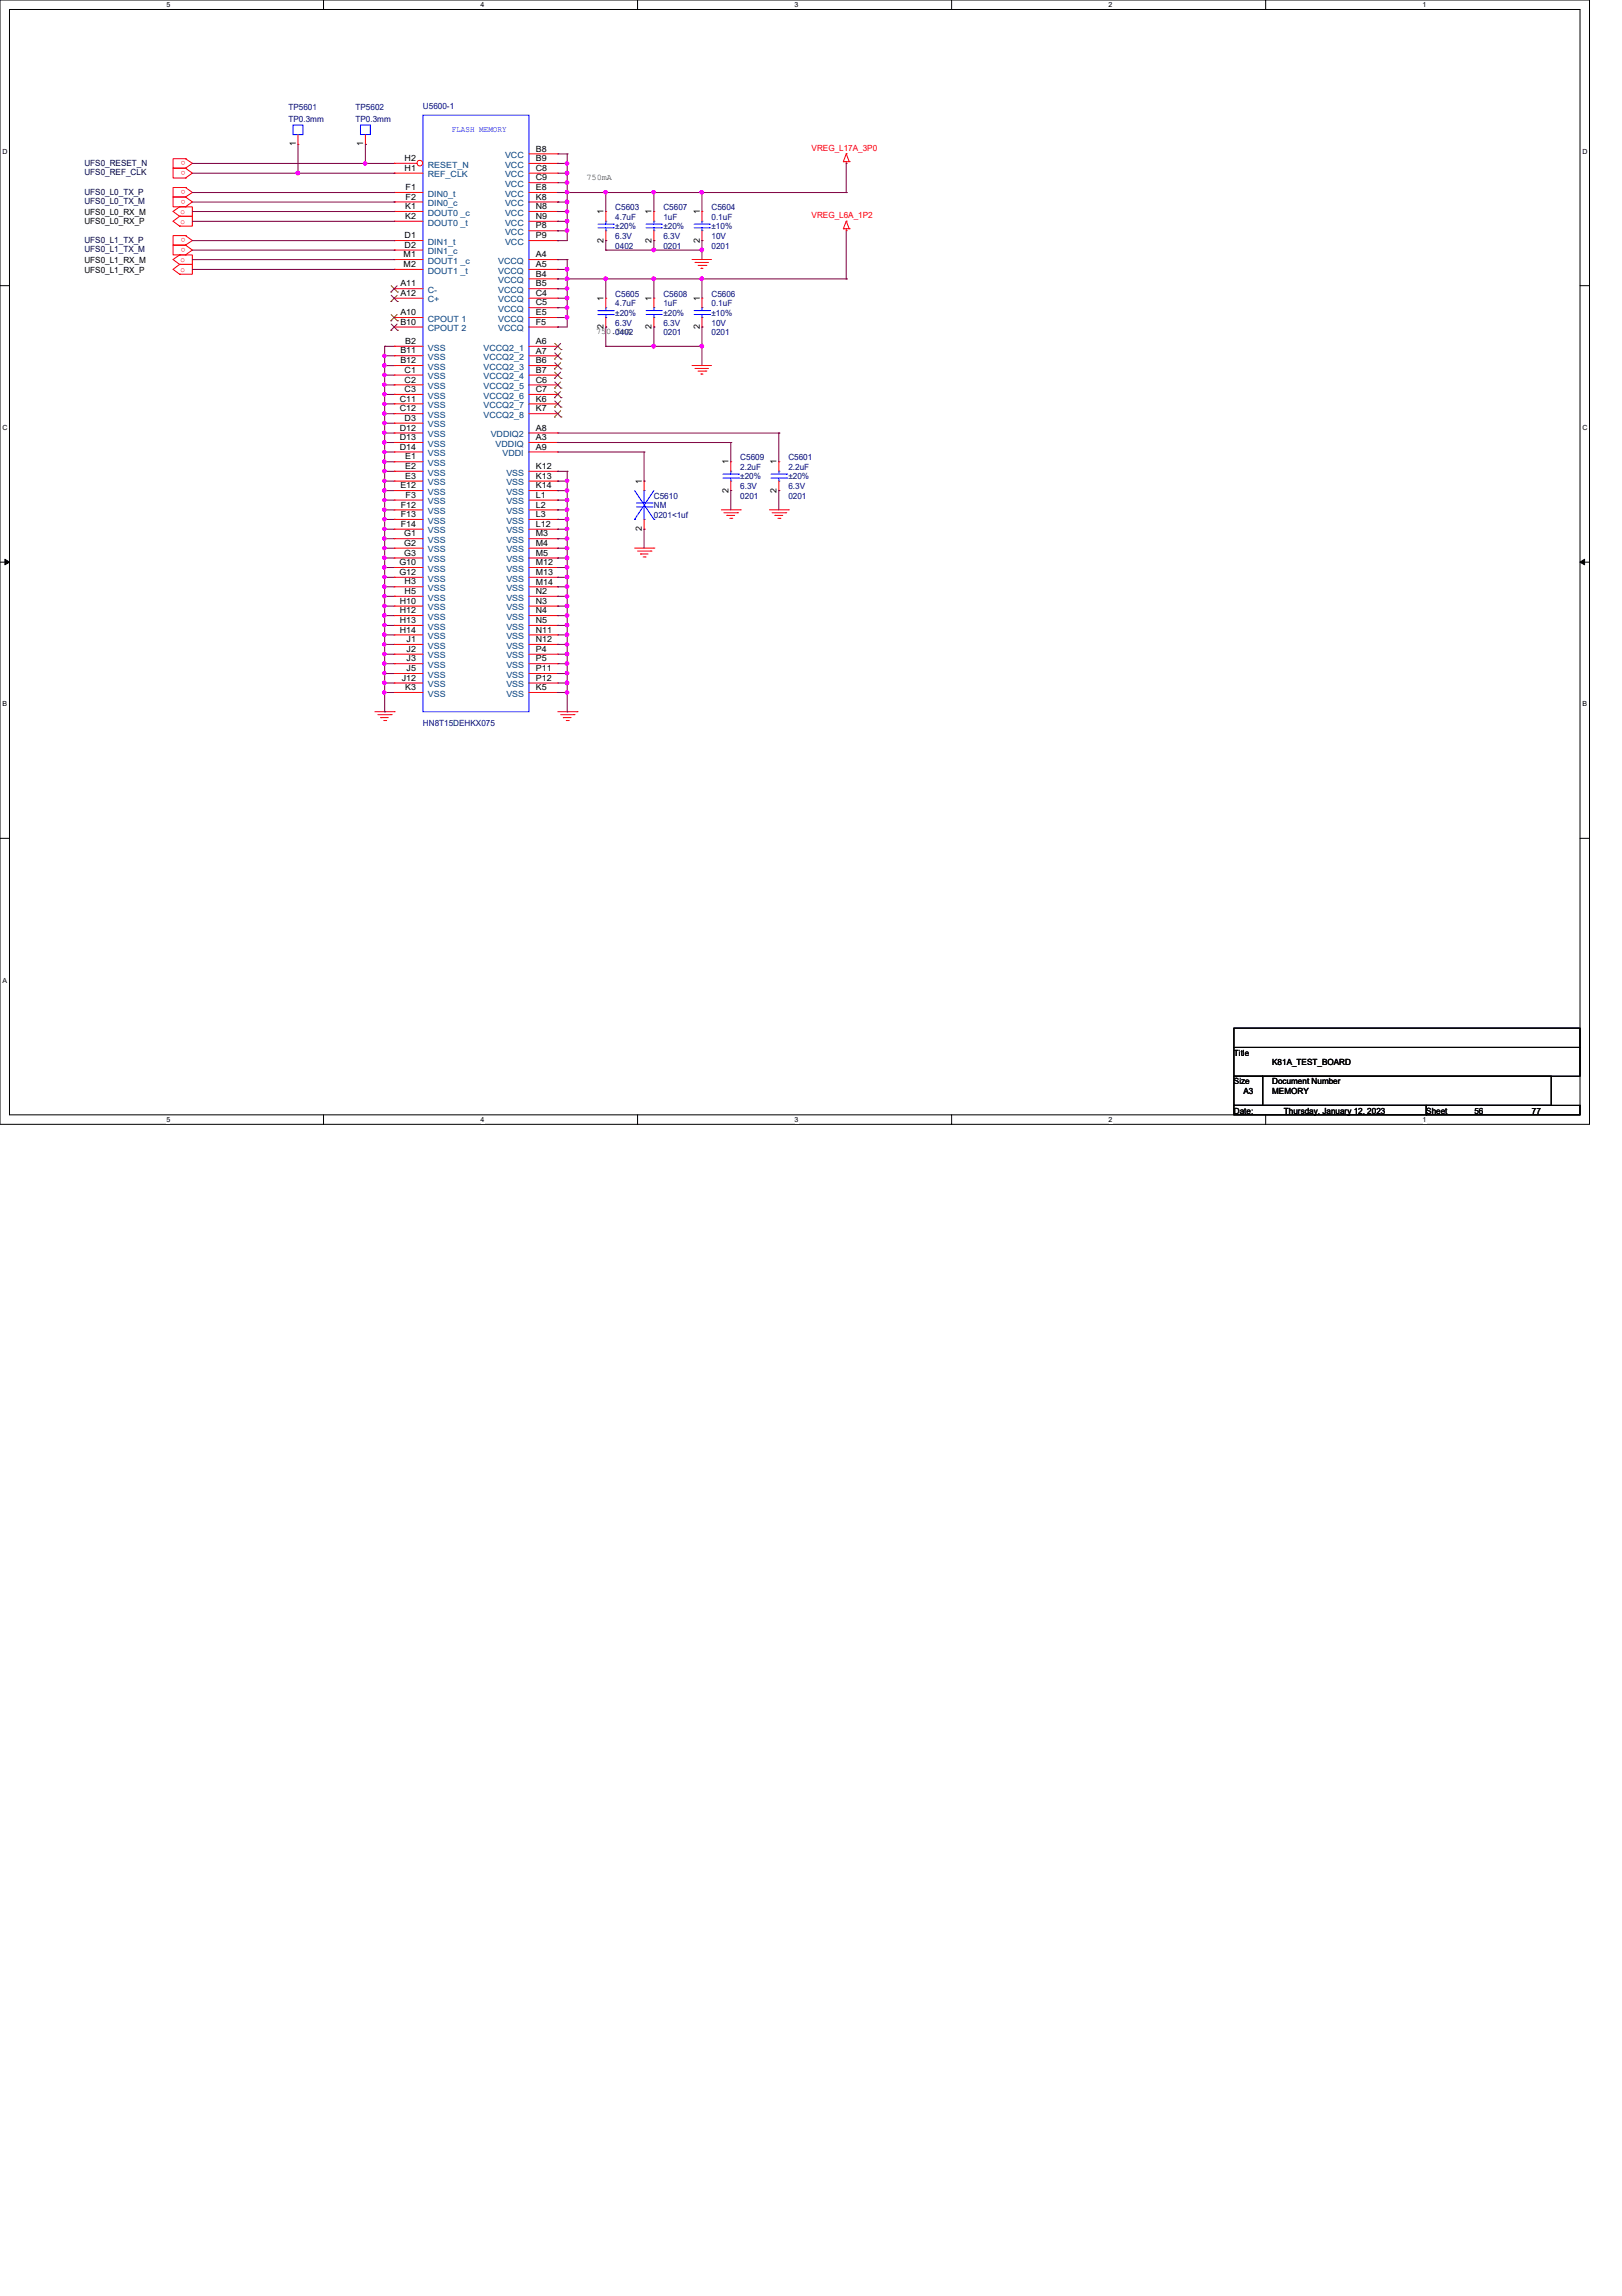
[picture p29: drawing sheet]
<svg xmlns="http://www.w3.org/2000/svg" width="210mm" height="297mm" viewBox="0 0 210 297" stroke-linecap="round" stroke-linejoin="round" font-family="sans-serif">
<defs><g id="words">
<g font-size="1.1" fill="#000080">
<text x="37.3" y="14.2">TP5601</text>
<text x="37.3" y="15.8">TP0.3mm</text>
<text x="46" y="14.2">TP5602</text>
<text x="46" y="15.8">TP0.3mm</text>
<text x="54.7" y="14.1">U5600-1</text>
<text x="79.6" y="27.2">C5603</text>
<text x="79.6" y="28.4">4.7uF</text>
<text x="79.6" y="29.7">±20%</text>
<text x="85.9" y="27.2">C5607</text>
<text x="85.9" y="28.4">1uF</text>
<text x="85.9" y="29.7">±20%</text>
<text x="92.1" y="27.2">C5604</text>
<text x="92.1" y="28.4">0.1uF</text>
<text x="92.1" y="29.7">±10%</text>
<text x="79.6" y="32.2">0402</text>
<text x="79.6" y="30.9">6.3V</text>
<text x="85.9" y="32.2">0201</text>
<text x="85.9" y="30.9">6.3V</text>
<text x="92.1" y="32.2">0201</text>
<text x="92.1" y="30.9">10V</text>
<text x="79.6" y="38.4">C5605</text>
<text x="79.6" y="39.6">4.7uF</text>
<text x="79.6" y="40.9">±20%</text>
<text x="85.9" y="38.4">C5608</text>
<text x="85.9" y="39.6">1uF</text>
<text x="85.9" y="40.9">±20%</text>
<text x="92.1" y="38.4">C5606</text>
<text x="92.1" y="39.6">0.1uF</text>
<text x="92.1" y="40.9">±10%</text>
<text x="79.6" y="43.4">0402</text>
<text x="79.6" y="42.1">6.3V</text>
<text x="85.9" y="43.4">0201</text>
<text x="85.9" y="42.1">6.3V</text>
<text x="92.1" y="43.4">0201</text>
<text x="92.1" y="42.1">10V</text>
<text x="95.8" y="59.5">C5609</text>
<text x="102" y="59.5">C5601</text>
<text x="84.6" y="64.5">C5610</text>
<text x="84.6" y="65.7">NM</text>
<text x="95.8" y="60.8">2.2uF</text>
<text x="95.8" y="64.5">0201</text>
<text x="95.8" y="63.3">6.3V</text>
<text x="95.8" y="62">±20%</text>
<text x="102" y="60.8">2.2uF</text>
<text x="102" y="64.5">0201</text>
<text x="102" y="63.3">6.3V</text>
<text x="102" y="62">±20%</text>
<text x="84.6" y="67">0201&lt;1uf</text>
<text x="54.7" y="93.9">HN8T15DEHKX075</text>
</g>
<text font-size="1.1" fill="#00f" x="58.5" y="17.1">FLASH MEMORY</text>
<g font-size="1.1" fill="#000040">
<text x="10.9" y="22.7">UFS0_REF_CLK</text>
<text x="10.9" y="21.5">UFS0_RESET_N</text>
<text x="10.9" y="25.2">UFS0_L0_TX_P</text>
<text x="10.9" y="26.4">UFS0_L0_TX_M</text>
<text x="10.9" y="31.4">UFS0_L1_TX_P</text>
<text x="10.9" y="32.6">UFS0_L1_TX_M</text>
</g>
<g font-size="1.1" fill="#f00">
<text x="24" y="22.1" transform="rotate(-180 24 22.1)">o</text>
<text x="24" y="20.8" transform="rotate(-180 24 20.8)">o</text>
<text x="105" y="19.5">VREG_L17A_3P0</text>
<text x="23.4" y="27.7">o</text>
<text x="23.4" y="28.9">o</text>
<text x="24" y="24.6" transform="rotate(-180 24 24.6)">o</text>
<text x="24" y="25.8" transform="rotate(-180 24 25.8)">o</text>
<text x="105" y="28.2">VREG_L6A_1P2</text>
<text x="23.4" y="33.9">o</text>
<text x="23.4" y="35.1">o</text>
<text x="24" y="30.8" transform="rotate(-180 24 30.8)">o</text>
<text x="24" y="32" transform="rotate(-180 24 32)">o</text>
</g>
<g font-size="1.1">
<text x="38.3" y="18.9" transform="rotate(-90 38.3 18.9)">1</text>
<text x="47" y="18.9" transform="rotate(-90 47 18.9)">1</text>
<text x="52.4" y="22.1">H1</text>
<text x="52.4" y="20.8">H2</text>
<text x="69.3" y="23.3">C9</text>
<text x="69.3" y="22.1">C8</text>
<text x="69.3" y="20.8">B9</text>
<text x="69.3" y="19.6">B8</text>
<text x="10.9" y="27.8">UFS0_L0_RX_M</text>
<text x="10.9" y="29">UFS0_L0_RX_P</text>
<text x="52.4" y="28.3">K2</text>
<text x="52.4" y="27.1">K1</text>
<text x="52.5" y="25.8">F2</text>
<text x="52.5" y="24.6">F1</text>
<text x="69.3" y="29.6">P8</text>
<text x="69.3" y="28.3">N9</text>
<text x="69.3" y="27.1">N8</text>
<text x="69.3" y="25.8">K8</text>
<text x="69.3" y="24.6">E8</text>
<text x="78.1" y="27.7" transform="rotate(-90 78.1 27.7)">1</text>
<text x="84.3" y="27.7" transform="rotate(-90 84.3 27.7)">1</text>
<text x="90.5" y="27.7" transform="rotate(-90 90.5 27.7)">1</text>
<text x="10.9" y="34">UFS0_L1_RX_M</text>
<text x="10.9" y="35.3">UFS0_L1_RX_P</text>
<text x="52.2" y="34.6">M2</text>
<text x="52.2" y="33.3">M1</text>
<text x="52.4" y="32.1">D2</text>
<text x="52.4" y="30.8">D1</text>
<text x="69.3" y="35.8">B4</text>
<text x="69.3" y="34.6">A5</text>
<text x="69.3" y="33.3">A4</text>
<text x="69.3" y="30.8">P9</text>
<text x="78.1" y="31.4" transform="rotate(-90 78.1 31.4)">2</text>
<text x="84.3" y="31.4" transform="rotate(-90 84.3 31.4)">2</text>
<text x="90.5" y="31.4" transform="rotate(-90 90.5 31.4)">2</text>
<text x="51.8" y="38.3">A12</text>
<text x="51.8" y="40.8">A10</text>
<text x="51.8" y="37.1">A11</text>
<text x="69.3" y="40.8">E5</text>
<text x="69.3" y="39.5">C5</text>
<text x="69.3" y="38.3">C4</text>
<text x="69.3" y="37.1">B5</text>
<text x="78.1" y="38.9" transform="rotate(-90 78.1 38.9)">1</text>
<text x="84.3" y="38.9" transform="rotate(-90 84.3 38.9)">1</text>
<text x="90.5" y="38.9" transform="rotate(-90 90.5 38.9)">1</text>
<text x="51.8" y="42">B10</text>
<text x="51.8" y="47">B12</text>
<text x="51.8" y="45.7">B11</text>
<text x="52.4" y="44.5">B2</text>
<text x="69.3" y="47">B6</text>
<text x="69.3" y="45.7">A7</text>
<text x="69.3" y="44.5">A6</text>
<text x="69.3" y="42">F5</text>
<text x="78.1" y="42.6" transform="rotate(-90 78.1 42.6)">2</text>
<text x="84.3" y="42.6" transform="rotate(-90 84.3 42.6)">2</text>
<text x="90.5" y="42.6" transform="rotate(-90 90.5 42.6)">2</text>
<text x="51.7" y="53.2">C12</text>
<text x="51.7" y="52">C11</text>
<text x="52.4" y="50.7">C3</text>
<text x="52.4" y="49.5">C2</text>
<text x="52.4" y="48.2">C1</text>
<text x="69.3" y="53.2">K7</text>
<text x="69.3" y="52">K6</text>
<text x="69.3" y="50.7">C7</text>
<text x="69.3" y="49.5">C6</text>
<text x="69.3" y="48.2">B7</text>
<text x="51.7" y="58.2">D14</text>
<text x="51.7" y="56.9">D13</text>
<text x="51.7" y="55.7">D12</text>
<text x="52.4" y="54.4">D3</text>
<text x="52.4" y="59.4">E1</text>
<text x="69.3" y="58.2">A9</text>
<text x="69.3" y="55.7">A8</text>
<text x="69.3" y="56.9">A3</text>
<text x="51.8" y="63.2">E12</text>
<text x="51.9" y="65.7">F12</text>
<text x="52.4" y="61.9">E3</text>
<text x="52.4" y="60.7">E2</text>
<text x="52.5" y="64.4">F3</text>
<text x="69.3" y="65.7">L2</text>
<text x="69.3" y="64.4">L1</text>
<text x="69.3" y="63.2">K14</text>
<text x="69.3" y="61.9">K13</text>
<text x="69.3" y="60.7">K12</text>
<text x="83.1" y="62.6" transform="rotate(-90 83.1 62.6)">1</text>
<text x="94.3" y="63.8" transform="rotate(-90 94.3 63.8)">2</text>
<text x="94.3" y="60.1" transform="rotate(-90 94.3 60.1)">1</text>
<text x="100.5" y="63.8" transform="rotate(-90 100.5 63.8)">2</text>
<text x="100.5" y="60.1" transform="rotate(-90 100.5 60.1)">1</text>
<text x="51.9" y="68.2">F14</text>
<text x="51.9" y="66.9">F13</text>
<text x="52.3" y="71.9">G3</text>
<text x="52.3" y="70.6">G2</text>
<text x="52.3" y="69.4">G1</text>
<text x="69.3" y="71.9">M5</text>
<text x="69.3" y="70.6">M4</text>
<text x="69.3" y="69.4">M3</text>
<text x="69.3" y="68.2">L12</text>
<text x="69.3" y="66.9">L3</text>
<text x="83.1" y="68.7" transform="rotate(-90 83.1 68.7)">2</text>
<text x="51.7" y="74.4">G12</text>
<text x="51.7" y="73.1">G10</text>
<text x="52.4" y="76.8">H5</text>
<text x="52.4" y="75.6">H3</text>
<text x="69.3" y="76.8">N2</text>
<text x="69.3" y="75.6">M14</text>
<text x="69.3" y="74.4">M13</text>
<text x="69.3" y="73.1">M12</text>
<text x="51.7" y="81.8">H14</text>
<text x="51.7" y="80.6">H13</text>
<text x="51.7" y="79.3">H12</text>
<text x="51.7" y="78.1">H10</text>
<text x="52.6" y="83.1">J1</text>
<text x="69.3" y="83.1">N12</text>
<text x="69.3" y="81.8">N11</text>
<text x="69.3" y="80.6">N5</text>
<text x="69.3" y="79.3">N4</text>
<text x="69.3" y="78.1">N3</text>
<text x="52" y="88.1">J12</text>
<text x="52.4" y="89.3">K3</text>
<text x="52.6" y="86.8">J5</text>
<text x="52.6" y="85.6">J3</text>
<text x="52.6" y="84.3">J2</text>
<text x="69.3" y="88.1">P12</text>
<text x="69.3" y="86.8">P11</text>
<text x="69.3" y="85.6">P5</text>
<text x="69.3" y="84.3">P4</text>
<text x="69.3" y="89.3">K5</text>
<text x="159.7" y="136.6">Title</text>
<text x="164.6" y="137.8">K81A_TEST_BOARD</text>
<text x="159.7" y="140.3">Size</text>
<text x="160.9" y="141.6">A3</text>
<text x="164.6" y="140.3">Document Number</text>
<text x="164.6" y="141.6">MEMORY</text>
<text x="159.7" y="144.1">Date:</text>
<text x="166.2" y="144.1">Thursday, January 12, 2023</text>
<text x="184.6" y="144.1">Sheet</text>
<text x="190.8" y="144.1">56</text>
<text x="198.2" y="144.1">77</text>
</g>
<g font-size="1.1" fill="#004080">
<text x="55.4" y="23">REF_CLK</text>
<text x="55.4" y="21.7">RESET_N</text>
<text x="65.4" y="23">VCC</text>
<text x="65.4" y="21.7">VCC</text>
<text x="65.4" y="20.5">VCC</text>
<text x="55.4" y="29.2">DOUT0 _t</text>
<text x="55.4" y="27.9">DOUT0 _c</text>
<text x="55.4" y="26.7">DIN0_c</text>
<text x="55.4" y="25.4">DIN0_t</text>
<text x="65.4" y="29.2">VCC</text>
<text x="65.4" y="27.9">VCC</text>
<text x="65.4" y="26.7">VCC</text>
<text x="65.4" y="25.5">VCC</text>
<text x="65.4" y="24.2">VCC</text>
<text x="55.4" y="35.4">DOUT1 _t</text>
<text x="55.4" y="34.1">DOUT1 _c</text>
<text x="55.4" y="32.9">DIN1_c</text>
<text x="55.4" y="31.7">DIN1_t</text>
<text x="64.5" y="35.4">VCCQ</text>
<text x="64.5" y="34.1">VCCQ</text>
<text x="65.4" y="31.7">VCC</text>
<text x="65.4" y="30.4">VCC</text>
<text x="55.4" y="39.1">C+</text>
<text x="55.4" y="41.6">CPOUT 1</text>
<text x="55.4" y="37.9">C-</text>
<text x="64.5" y="41.6">VCCQ</text>
<text x="64.5" y="40.4">VCCQ</text>
<text x="64.5" y="39.1">VCCQ</text>
<text x="64.5" y="37.9">VCCQ</text>
<text x="64.5" y="36.6">VCCQ</text>
<text x="55.4" y="42.9">CPOUT 2</text>
<text x="55.4" y="47.8">VSS</text>
<text x="55.4" y="46.6">VSS</text>
<text x="55.4" y="45.3">VSS</text>
<text x="62.6" y="47.9">VCCQ2_3</text>
<text x="62.6" y="46.6">VCCQ2_2</text>
<text x="62.6" y="45.4">VCCQ2_1</text>
<text x="64.5" y="42.9">VCCQ</text>
<text x="55.4" y="52.8">VSS</text>
<text x="55.4" y="51.6">VSS</text>
<text x="55.4" y="50.3">VSS</text>
<text x="55.4" y="49.1">VSS</text>
<text x="62.6" y="52.8">VCCQ2_7</text>
<text x="62.6" y="51.6">VCCQ2_6</text>
<text x="62.6" y="50.4">VCCQ2_5</text>
<text x="62.6" y="49.1">VCCQ2_4</text>
<text x="55.4" y="59">VSS</text>
<text x="55.4" y="57.8">VSS</text>
<text x="55.4" y="56.6">VSS</text>
<text x="55.4" y="55.3">VSS</text>
<text x="55.4" y="54.1">VSS</text>
<text x="62.6" y="54.1">VCCQ2_8</text>
<text x="63.5" y="56.6">VDDIQ2</text>
<text x="64.1" y="57.8">VDDIQ</text>
<text x="65" y="59">VDDI</text>
<text x="55.4" y="65.2">VSS</text>
<text x="55.4" y="64">VSS</text>
<text x="55.4" y="62.8">VSS</text>
<text x="55.4" y="61.5">VSS</text>
<text x="55.4" y="60.3">VSS</text>
<text x="65.5" y="65.2">VSS</text>
<text x="65.5" y="64">VSS</text>
<text x="65.5" y="62.8">VSS</text>
<text x="65.5" y="61.5">VSS</text>
<text x="55.4" y="71.5">VSS</text>
<text x="55.4" y="70.2">VSS</text>
<text x="55.4" y="69">VSS</text>
<text x="55.4" y="67.7">VSS</text>
<text x="55.4" y="66.5">VSS</text>
<text x="65.5" y="71.5">VSS</text>
<text x="65.5" y="70.2">VSS</text>
<text x="65.5" y="69">VSS</text>
<text x="65.5" y="67.7">VSS</text>
<text x="65.5" y="66.5">VSS</text>
<text x="55.4" y="77.7">VSS</text>
<text x="55.4" y="76.5">VSS</text>
<text x="55.4" y="75.2">VSS</text>
<text x="55.4" y="74">VSS</text>
<text x="55.4" y="72.7">VSS</text>
<text x="65.5" y="77.7">VSS</text>
<text x="65.5" y="76.5">VSS</text>
<text x="65.5" y="75.2">VSS</text>
<text x="65.5" y="74">VSS</text>
<text x="65.5" y="72.7">VSS</text>
<text x="55.4" y="83.9">VSS</text>
<text x="55.4" y="82.7">VSS</text>
<text x="55.4" y="81.5">VSS</text>
<text x="55.4" y="80.2">VSS</text>
<text x="55.4" y="79">VSS</text>
<text x="65.5" y="83.9">VSS</text>
<text x="65.5" y="82.7">VSS</text>
<text x="65.5" y="81.5">VSS</text>
<text x="65.5" y="80.2">VSS</text>
<text x="65.5" y="79">VSS</text>
<text x="55.4" y="88.9">VSS</text>
<text x="55.4" y="87.7">VSS</text>
<text x="55.4" y="86.4">VSS</text>
<text x="55.4" y="85.2">VSS</text>
<text x="65.5" y="88.9">VSS</text>
<text x="65.5" y="87.7">VSS</text>
<text x="65.5" y="86.4">VSS</text>
<text x="65.5" y="85.2">VSS</text>
<text x="55.4" y="90.1">VSS</text>
<text x="65.5" y="90.1">VSS</text>
</g>
<g font-size="1.1" fill="#008000">
<text x="75.9" y="23.3">750mA</text>
<text x="77.1" y="43.2">750.5mA</text>
</g>
<g font-size=".9">
<text x="21.5" y=".9">5</text>
<text x="62.2" y=".9">4</text>
<text x="102.8" y=".9">3</text>
<text x="143.5" y=".9">2</text>
<text x="184.1" y=".9">1</text>
<text x=".3" y="19.9">D</text>
<text x="204.8" y="19.9">D</text>
<text x=".3" y="55.6">C</text>
<text x="204.8" y="55.6">C</text>
<text x=".3" y="91.4">B</text>
<text x="204.8" y="91.4">B</text>
<text x=".3" y="127.1">A</text>
<text x="21.5" y="145.2">5</text>
<text x="62.2" y="145.2">4</text>
<text x="102.8" y="145.2">3</text>
<text x="143.5" y="145.2">2</text>
<text x="184.1" y="145.2">1</text>
</g>
</g></defs>
<path d="M0 0h205.7v145.5h-205.7zM1.2 1.2h203.3v143h-203.3z" fill="none" stroke="#000" stroke-width=".13"/>
<g fill="#fff">
<path d="M21.5 .1h.6v1h-.6z"/>
<path d="M21.5 144.4h.6v1h-.6z"/>
</g>
<path d="M41.9 0v1.2M41.9 144.2v1.3" fill="none" stroke="#000" stroke-width=".13"/>
<g fill="#fff">
<path d="M62.2 .1h.5v1h-.5z"/>
<path d="M62.2 144.4h.5v1h-.5z"/>
</g>
<path d="M82.5 0v1.2M82.5 144.2v1.3" fill="none" stroke="#000" stroke-width=".13"/>
<g fill="#fff">
<path d="M102.8 .1h.5v1h-.5z"/>
<path d="M102.8 144.4h.5v1h-.5z"/>
</g>
<path d="M123.1 0v1.2M123.1 144.2v1.3" fill="none" stroke="#000" stroke-width=".13"/>
<g fill="#fff">
<path d="M143.5 .1h.5v1h-.5z"/>
<path d="M143.5 144.4h.5v1h-.5z"/>
</g>
<path d="M163.8 0v1.2M163.8 144.2v1.3" fill="none" stroke="#000" stroke-width=".13"/>
<g fill="#fff">
<path d="M184.1 .1h.5v1h-.5z"/>
<path d="M184.1 144.4h.5v1h-.5z"/>
<path d="M.3 19.1h.7v1h-.7z"/>
<path d="M204.8 19.1h.6v1h-.6z"/>
<path d="M.3 54.8h.7v1h-.7z"/>
<path d="M204.8 54.8h.6v1h-.6z"/>
</g>
<path d="M0 37h1.2M204.5 37h1.2" fill="none" stroke="#000" stroke-width=".13"/>
<g fill="#fff">
<path d="M.3 90.6h.6v1h-.6z"/>
<path d="M204.8 90.6h.6v1h-.6z"/>
</g>
<path d="M0 72.7h1.2M.6 72.3l.6 .4-.6 .4zM204.5 72.7l.6-.4v.8zM204.5 72.7h1.2" fill="none" stroke="#000" stroke-width=".13"/>
<path d="M.6 72.3l.6 .4-.6 .4zM204.5 72.7l.6-.4v.8z" fill="#000"/>
<path d="M.3 126.3h.6v1h-.6z" fill="#fff"/>
<path d="M0 108.5h1.2M204.5 108.5h1.2M159.7 133h44.8v2.5h-44.8zM159.7 135.5h44.8v3.7h-44.8zM159.7 139.2h3.7v3.8h-3.7zM163.4 139.2h37.3v3.8h-37.3zM159.7 143h24.9v1.2h-24.9zM184.6 143h19.9v1.2h-19.9z" fill="none" stroke="#000" stroke-width=".13"/>
<g fill="none" stroke="#f00" stroke-width=".13">
<path d="M47.3 18.7h.1M47.3 17.4v1.3M109.5 19.9h.1M109.5 19.9l-.4 1M109.5 19.9l.4 1M23.2 33h.1M23.2 33h1.7v1.2h-1.7M23.2 33l-.8 .6 .8 .6M23.2 34.2h.1M23.2 35.5h.1M23.2 34.2h1.7v1.3h-1.7M23.2 34.2l-.8 .6 .8 .7"/>
<path d="M23.2 26.8h.1M23.2 26.8h1.7v1.2h-1.7M23.2 26.8l-.8 .6 .8 .6M23.2 28h.1M23.2 29.3h.1M23.2 28h1.7v1.3h-1.7M23.2 28l-.8 .6 .8 .7M24 30.5h.1M24 30.5h-1.6v1.2h1.6M24 30.5l.9 .6-.9 .6M24 33h.1M24 31.7h.1"/>
<path d="M24 31.7h-1.6v1.3h1.6M24 31.7l.9 .6-.9 .7M24 24.3h.1M24 24.3h-1.6v1.2h1.6M24 24.3l.9 .6-.9 .6M24 26.8h.1M24 25.5h.1M24 25.5h-1.6v1.3h1.6M24 25.5l.9 .6-.9 .7M24 23h.1M24 21.8h-1.6v1.2h1.6M24 21.8l.9 .6-.9 .6"/>
<path d="M24 21.8h.1M24 20.5h.1M24 20.5h-1.6v1.3h1.6M24 20.5l.9 .6-.9 .7M78.4 31.1h.1M78.4 29.9v1.2M78.4 27.4h.1M78.4 27.4v1.2M84.6 38.6h.1M84.6 38.6v1.2M84.6 31.1h.1M84.6 29.8v1.3"/>
<path d="M84.6 27.4h.1M84.6 27.4v1.2M89.6 33.6h.1M89.6 33.6h2.5M90 34h.1M90 34h1.7M90.3 34.3h1.1M90.7 34.7h.1M90.7 34.7h.3M90.8 38.6h.1M90.8 38.6v1.2M90.8 31.1h.1"/>
<path d="M90.8 29.9v1.2M90.8 27.4h.1M90.8 27.4v1.2M91.4 34.3h.1M109.1 29.6h.1M109.1 29.6h.8M109.1 20.9h.1M109.1 20.9h.8M109.5 29.8h.1M109.5 28.6h.1M109.5 29.6v.2M109.5 28.6l-.4 1"/>
<path d="M109.5 28.6l.4 1M109.5 21.1h.1M109.5 20.9v.2M109.9 29.6h.1M109.9 20.9h.1M84.6 42.3h.1M84.6 41.1v1.2M89.6 47.3h.1M89.6 47.3h2.5M90 47.7h.1M90 47.7h1.7M90.3 48h1.1"/>
<path d="M90.7 48.4h.1M90.7 48.4h.3M90.8 42.3h.1M90.8 41.1v1.2M91.4 48h.1M94.6 59.7h.1M94.6 59.7v1.3M100.8 59.7h.1M100.8 59.7v1.3M82.1 70.9h2.5M82.5 71.3h1.7M82.9 71.7h.1"/>
<path d="M82.9 71.7h1M83.2 72.1h.3M83.4 68.5h.1M83.4 67.2v1.3M83.4 62.2h.1M83.4 62.2v1.3M83.5 72.1h.1M84.2 71.3h.1M84.6 70.9h.1M93.3 66h2.5M93.7 66.3h1.8M94.1 66.7h.1"/>
<path d="M94.1 66.7h1M94.4 67.1h.3M94.6 63.5h.1M94.6 62.2v1.3M94.7 67.1h.1M95.5 66.3h.1M95.8 66h.1M99.6 66h2.4M99.9 66.3h1.8M100.3 66.7h.1M100.3 66.7h1M100.7 67.1h.2"/>
<path d="M100.8 63.5h.1M100.8 62.2v1.3M100.9 67.1h.1M101.7 66.3h.1M102 66h.1M48.5 92.1h2.5M48.9 92.5h1.7M49.3 92.8h.1M49.3 92.8h.9M49.7 93.2h.2M49.9 93.2h.1M50.6 92.5h.1"/>
<path d="M51 92.1h.1M72.2 92.1h2.5M72.6 92.5h1.7M72.9 92.8h.1M72.9 92.8h1M73.3 93.2h.2M73.5 93.2h.1M74.3 92.5h.1M74.7 92.1h.1"/>
</g>
<g fill="none" stroke="#00f" stroke-width=".13">
<path d="M46.7 16.2h1.2v1.2h-1.2zM54.7 14.9h13.8v77.2h-13.8zM77.4 29h2M77.4 29.5h2M78.4 28.6h.1M78.4 29.9h.1M78.4 28.6v.4M78.4 29.5v.4M79.4 29h.1M79.4 29.5h.1M83.6 29h2M83.6 29.5h2"/>
<path d="M84.6 39.8h.1M84.6 39.8v.4M84.6 28.6h.1M84.6 29.8h.1M84.6 28.6v.4M84.6 29.5v.3M85.6 29h.1M85.6 29.5h.1M89.8 29h2M89.8 29.5h2M90.8 39.8h.1M90.8 39.8v.4"/>
<path d="M90.8 28.6h.1M90.8 29.9h.1M90.8 28.6v.4M90.8 29.5v.4M91.8 29h.1M91.8 29.5h.1M83.6 40.2h2M83.6 40.7h2M84.6 41.1h.1M84.6 40.7v.4M85.6 40.2h.1M85.6 40.7h.1"/>
<path d="M89.8 40.2h2M89.8 40.7h2M90.8 41.1h.1M90.8 40.7v.4M91.8 40.2h.1M91.8 40.7h.1M82.1 67.2h.1M82.1 63.5l2.5 3.7M82.4 65.1h2M82.4 65.6h2M83.4 63.5h.1M83.4 67.2h.1"/>
<path d="M83.4 63.5v1.6M83.4 65.6v1.6M84.4 65.1h.1M84.4 65.6h.1M84.6 67.2h.1M84.6 63.5l-2.5 3.7M93.6 61.3h2M93.6 61.9h2M94.6 61h.1M94.6 62.2h.1M94.6 61v.3M94.6 61.9v.3"/>
<path d="M95.6 61.3h.1M95.6 61.9h.1M99.8 61.3h2M99.8 61.9h2M100.8 61h.1M100.8 62.2h.1M100.8 61v.3M100.8 61.9v.3M101.8 61.3h.1M101.8 61.9h.1"/>
</g>
<circle cx="54.3" cy="21.1" r=".37" fill="#fff"/>
<g fill="none" stroke="#f00" stroke-width=".13">
<path d="M38.6 18.7h.1M38.6 17.4v1.3M68.5 19.9h3.7M72.2 19.9h.1M51 38.6h.1M51 38.6h3.7M51 37.4h.1M51 37.4h3.7M51 34.8h.1M51 34.8h3.7M51 33.6h.1M51 33.6h3.7"/>
<path d="M51 32.3h.1M51 32.3h3.7M51 31.1h.1M51 31.1h3.7M51 28.6h.1M51 28.6h3.7M51 27.4h.1M51 27.4h3.7M51 26.1h.1M51 26.1h3.7M51 24.9h.1M51 24.9h3.7"/>
<path d="M51 22.4h.1M51 22.4h3.7M51 21.1h.1M51 21.1h3M68.5 39.8h3.7M68.5 38.6h3.7M68.5 37.3h3.7M68.5 36.1h3.7M68.5 34.9h3.7M68.5 33.6h3.7M68.5 31.1h3.7M68.5 29.9h3.7"/>
<path d="M68.5 28.6h3.7M68.5 27.4h3.7M68.5 26.1h3.7M68.5 24.9h3.7M68.5 23.6h3.7M68.5 22.4h3.7M68.5 21.1h3.7M72.2 39.8h.1M72.2 38.6h.1M72.2 37.3h.1M72.2 36.1h.1M72.2 34.9h.1"/>
<path d="M72.2 33.6h.1M72.2 31.1h.1M72.2 29.9h.1M72.2 28.6h.1M72.2 27.4h.1M72.2 26.1h.1M72.2 24.9h.1M72.2 23.6h.1M72.2 22.4h.1M72.2 21.1h.1M78.4 38.6h.1M78.4 38.6v1.2"/>
<path d="M51 41.1h.1M51 41.1h3.7M51 42.3h.1M51 42.3h3.7M51 59.7h.1M51 59.7h3.7M51 58.5h.1M51 58.5h3.7M51 57.2h.1M51 57.2h3.7M51 56h.1M51 56h3.7"/>
<path d="M51 54.7h.1M51 54.7h3.7M51 53.5h.1M51 53.5h3.7M51 52.2h.1M51 52.2h3.7M51 51h.1M51 51h3.7M51 49.8h.1M51 49.8h3.7M51 48.5h.1M51 48.5h3.7"/>
<path d="M51 47.3h.1M51 47.3h3.7M51 46h.1M51 46h3.7M51 44.8h.1M51 44.8h3.7M68.4 53.5h3.8M68.4 52.3h3.8M68.4 51h3.8M68.4 49.8h3.8M68.4 48.5h3.8M68.4 47.3h3.8"/>
<path d="M68.4 46h3.8M68.4 44.8h3.8M68.4 42.3h3.8M68.4 41.1h3.8M68.5 58.5h3.7M68.5 56h3.7M68.5 57.2h3.7M72.2 53.5h.1M72.2 52.3h.1M72.2 51h.1M72.2 49.8h.1M72.2 48.5h.1"/>
<path d="M72.2 47.3h.1M72.2 46h.1M72.2 44.8h.1M72.2 42.3h.1M72.2 41.1h.1M72.2 58.5h.1M72.2 56h.1M72.2 57.2h.1M78.4 42.3h.1M78.4 41.1v1.2M51 79.6h.1M51 79.6h3.7"/>
<path d="M51 78.4h.1M51 78.4h3.7M51 77.1h.1M51 77.1h3.7M51 75.9h.1M51 75.9h3.7M51 74.7h.1M51 74.7h3.7M51 73.4h.1M51 73.4h3.7M51 72.2h.1M51 72.2h3.7"/>
<path d="M51 70.9h.1M51 70.9h3.7M51 69.7h.1M51 69.7h3.7M51 68.5h.1M51 68.5h3.7M51 67.2h.1M51 67.2h3.7M51 66h.1M51 66h3.7M51 64.7h.1M51 64.7h3.7"/>
<path d="M51 63.5h.1M51 63.5h3.7M51 62.2h.1M51 62.2h3.7M51 61h.1M51 61h3.7M68.4 79.6h3.8M68.4 78.4h3.8M68.4 77.1h3.8M68.4 75.9h3.8M68.4 74.7h3.8M68.4 73.4h3.8"/>
<path d="M68.4 72.2h3.8M68.4 70.9h3.8M68.4 69.7h3.8M68.4 68.5h3.8M68.4 67.2h3.8M68.4 66h3.8M68.4 64.7h3.8M68.4 63.5h3.8M68.4 62.2h3.8M68.4 61h3.8M72.2 79.6h.1M72.2 78.4h.1"/>
<path d="M72.2 77.1h.1M72.2 75.9h.1M72.2 74.7h.1M72.2 73.4h.1M72.2 72.2h.1M72.2 70.9h.1M72.2 69.7h.1M72.2 68.5h.1M72.2 67.2h.1M72.2 66h.1M72.2 64.7h.1M72.2 63.5h.1"/>
<path d="M72.2 62.2h.1M72.2 61h.1M51 88.4h.1M51 88.4h3.7M51 87.1h.1M51 87.1h3.7M51 85.9h.1M51 85.9h3.7M51 84.6h.1M51 84.6h3.7M51 83.4h.1M51 83.4h3.7"/>
<path d="M51 82.1h.1M51 82.1h3.7M51 80.9h.1M51 80.9h3.7M51 89.6h.1M51 89.6h3.7M68.4 88.4h3.8M68.4 87.1h3.8M68.4 85.9h3.8M68.4 84.6h3.8M68.4 83.4h3.8M68.4 82.1h3.8"/>
<path d="M68.4 80.9h3.8M68.4 89.6h3.8M72.2 88.4h.1M72.2 87.1h.1M72.2 85.9h.1M72.2 84.6h.1M72.2 83.4h.1M72.2 82.1h.1M72.2 80.9h.1M72.2 89.6h.1"/>
<circle cx="54.3" cy="21.1" r=".37"/>
</g>
<g fill="none" stroke="#804000" stroke-width=".13">
<path d="M50.6 39h.1M50.6 37.8h.1M50.6 38.2l.8 .8M50.6 37l.8 .8M51.4 38.2l-.8 .8M51.4 37l-.8 .8M51.4 39h.1M51.4 37.8h.1M50.6 41.5h.1M50.6 42.7h.1M50.6 40.7l.8 .8M50.6 41.9l.8 .8"/>
<path d="M51.4 40.7l-.8 .8M51.4 41.9l-.8 .8M51.4 41.5h.1M51.4 42.7h.1M71.8 53.9h.1M71.8 52.7h.1M71.8 51.5h.1M71.8 50.2h.1M71.8 49h.1M71.8 47.7h.1M71.8 46.5h.1M71.8 45.2h.1"/>
<path d="M71.8 53.1l.8 .8M71.8 51.9l.8 .8M71.8 50.6l.8 .9M71.8 49.4l.8 .8M71.8 48.1l.8 .9M71.8 46.9l.8 .8M71.8 45.7l.8 .8M71.8 44.4l.8 .8M72.6 53.1l-.8 .8M72.6 51.9l-.8 .8M72.6 50.6l-.8 .9M72.6 49.4l-.8 .8"/>
<path d="M72.6 48.1l-.8 .9M72.6 46.9l-.8 .8M72.6 45.7l-.8 .8M72.6 44.4l-.8 .8M72.6 53.9h.1M72.6 52.7h.1M72.6 51.5h.1M72.6 50.2h.1M72.6 49h.1M72.6 47.7h.1M72.6 46.5h.1M72.6 45.2h.1"/>
</g>
<path d="M37.9 16.2h1.3v1.2h-1.3zM78.4 39.8h.1M78.4 39.8v.4M77.4 40.2h2M77.4 40.7h2M78.4 41.1h.1M78.4 40.7v.4M79.4 40.2h.1M79.4 40.7h.1" fill="none" stroke="#00f" stroke-width=".13"/>
<path d="M78.4 31.1h.1M78.4 31.1v1.3M90.8 31.1h.1M90.8 31.1v1.3" fill="none" stroke="#800040" stroke-width=".13"/>
<path d="M90.6 32.2h.4l.1 .1-.1 .2-.2 .1-.2-.1z" fill-rule="evenodd" fill="#f0f"/>
<path d="M90.6 32.2h.4l.1 .1-.1 .2-.2 .1-.2-.1z" fill="none" stroke="#f0f" stroke-width=".13"/>
<path d="M78.4 24.9h.1M78.4 32.4h.1M78.4 24.9v2.5M78.4 32.4h6.2M90.8 32.4h.1M90.8 32.4v1.2" fill="none" stroke="#800040" stroke-width=".13"/>
<path d="M84.4 32.2h.4v.1v.2l-.2 .1-.2-.1z" fill-rule="evenodd" fill="#f0f"/>
<path d="M84.4 32.2h.4v.1v.2l-.2 .1-.2-.1z" fill="none" stroke="#f0f" stroke-width=".13"/>
<path d="M49.8 48.5h.1M49.8 47.3h.1M49.8 46h.1M49.8 44.8h.1M49.8 48.5h1.2M49.8 47.3h1.2M49.8 46h1.2M49.8 44.8h1.2M49.8 44.8v2.5" fill="none" stroke="#800040" stroke-width=".13"/>
<path d="M49.6 47.1h.3v.2v.1l-.2 .1-.1-.1z" fill-rule="evenodd" fill="#f0f"/>
<path d="M49.6 47.1h.3v.2v.1l-.2 .1-.1-.1z" fill="none" stroke="#f0f" stroke-width=".13"/>
<path d="M49.6 45.9h.3v.1v.2h-.2h-.1z" fill-rule="evenodd" fill="#f0f"/>
<path d="M49.6 45.9h.3v.1v.2h-.2h-.1z" fill="none" stroke="#f0f" stroke-width=".13"/>
<path d="M49.8 47.3h.1M49.8 49.8h.1M49.8 48.5h.1M49.8 47.3v2.5M49.8 49.8h1.2" fill="none" stroke="#800040" stroke-width=".13"/>
<path d="M49.6 48.3h.3v.2v.2h-.2h-.1z" fill-rule="evenodd" fill="#f0f"/>
<path d="M49.6 48.3h.3v.2v.2h-.2h-.1z" fill="none" stroke="#f0f" stroke-width=".13"/>
<path d="M49.8 51h.1M49.8 49.8h.1M49.8 51h1.2M49.8 49.8v1.2" fill="none" stroke="#800040" stroke-width=".13"/>
<path d="M49.6 50.8h.3v.2v.2h-.2h-.1z" fill-rule="evenodd" fill="#f0f"/>
<path d="M49.6 50.8h.3v.2v.2h-.2h-.1z" fill="none" stroke="#f0f" stroke-width=".13"/>
<path d="M49.6 49.6h.3v.2v.1l-.2 .1-.1-.1z" fill-rule="evenodd" fill="#f0f"/>
<path d="M49.6 49.6h.3v.2v.1l-.2 .1-.1-.1z" fill="none" stroke="#f0f" stroke-width=".13"/>
<path d="M49.8 52.3h.1M49.8 52.3h1.2" fill="none" stroke="#800040" stroke-width=".13"/>
<path d="M49.6 52.1h.3v.2v.1l-.2 .1-.1-.1z" fill-rule="evenodd" fill="#f0f"/>
<path d="M49.6 52.1h.3v.2v.1l-.2 .1-.1-.1z" fill="none" stroke="#f0f" stroke-width=".13"/>
<path d="M49.8 51h.1M49.8 53.5h.1M49.8 51v1.3M49.8 53.5h1.2" fill="none" stroke="#800040" stroke-width=".13"/>
<path d="M49.6 53.3h.3v.2v.2h-.2h-.1z" fill-rule="evenodd" fill="#f0f"/>
<path d="M49.6 53.3h.3v.2v.2h-.2h-.1z" fill="none" stroke="#f0f" stroke-width=".13"/>
<path d="M49.8 52.3h.1M49.8 53.5h.1M49.8 58.5h.1M49.8 57.3h.1M49.8 52.3v2.5M49.8 58.5h1.2M49.8 57.3h1.2" fill="none" stroke="#800040" stroke-width=".13"/>
<path d="M49.6 57.1h.3v.1v.2l-.2 .1-.1-.1z" fill-rule="evenodd" fill="#f0f"/>
<path d="M49.6 57.1h.3v.1v.2l-.2 .1-.1-.1z" fill="none" stroke="#f0f" stroke-width=".13"/>
<path d="M49.8 56h.1M49.8 54.8h.1M49.8 56h1.2M49.8 54.8h1.2M49.8 54.8v1.2" fill="none" stroke="#800040" stroke-width=".13"/>
<path d="M49.6 55.8h.3v.2v.1l-.2 .1-.1-.1z" fill-rule="evenodd" fill="#f0f"/>
<path d="M49.6 55.8h.3v.2v.1l-.2 .1-.1-.1z" fill="none" stroke="#f0f" stroke-width=".13"/>
<path d="M49.6 54.6h.3v.1v.2l-.2 .1-.1-.1z" fill-rule="evenodd" fill="#f0f"/>
<path d="M49.6 54.6h.3v.1v.2l-.2 .1-.1-.1z" fill="none" stroke="#f0f" stroke-width=".13"/>
<path d="M49.8 56h.1M49.8 57.3h.1M49.8 59.7h.1M49.8 56v2.5M49.8 59.7h1.2" fill="none" stroke="#800040" stroke-width=".13"/>
<path d="M49.6 59.6h.3v.1v.2l-.2 .1-.1-.1z" fill-rule="evenodd" fill="#f0f"/>
<path d="M49.6 59.6h.3v.1v.2l-.2 .1-.1-.1z" fill="none" stroke="#f0f" stroke-width=".13"/>
<path d="M49.8 58.5h.1M49.8 58.5v1.2" fill="none" stroke="#800040" stroke-width=".13"/>
<path d="M49.6 58.3h.3v.2v.1l-.2 .1-.1-.1z" fill-rule="evenodd" fill="#f0f"/>
<path d="M49.6 58.3h.3v.2v.1l-.2 .1-.1-.1z" fill="none" stroke="#f0f" stroke-width=".13"/>
<path d="M49.8 61h.1M49.8 61h1.2" fill="none" stroke="#800040" stroke-width=".13"/>
<path d="M49.6 60.8h.3v.1v.2l-.2 .1-.1-.1z" fill-rule="evenodd" fill="#f0f"/>
<path d="M49.6 60.8h.3v.1v.2l-.2 .1-.1-.1z" fill="none" stroke="#f0f" stroke-width=".13"/>
<path d="M49.8 59.7h.1M49.8 59.7v3.8M49.8 62.2h.1M49.8 61h.1M49.8 63.5h.1M49.8 62.2h1.2M49.8 63.5h1.2" fill="none" stroke="#800040" stroke-width=".13"/>
<path d="M49.6 63.3h.3v.1v.2l-.2 .1-.1-.1z" fill-rule="evenodd" fill="#f0f"/>
<path d="M49.6 63.3h.3v.1v.2l-.2 .1-.1-.1z" fill="none" stroke="#f0f" stroke-width=".13"/>
<path d="M49.6 62.1h.3v.1v.1l-.2 .1-.1-.1z" fill-rule="evenodd" fill="#f0f"/>
<path d="M49.6 62.1h.3v.1v.1l-.2 .1-.1-.1z" fill="none" stroke="#f0f" stroke-width=".13"/>
<path d="M49.8 63.5h.1M49.8 67.2h.1M49.8 63.5v1.2M49.8 67.2h1.2" fill="none" stroke="#800040" stroke-width=".13"/>
<path d="M49.6 67h.3v.2v.1l-.2 .1-.1-.1z" fill-rule="evenodd" fill="#f0f"/>
<path d="M49.6 67h.3v.2v.1l-.2 .1-.1-.1z" fill="none" stroke="#f0f" stroke-width=".13"/>
<path d="M49.8 66h.1M49.8 64.7h.1M49.8 66h1.2M49.8 64.7h1.2M49.8 64.7v1.3" fill="none" stroke="#800040" stroke-width=".13"/>
<path d="M49.6 65.8h.3v.1v.2l-.2 .1-.1-.1z" fill-rule="evenodd" fill="#f0f"/>
<path d="M49.6 65.8h.3v.1v.2l-.2 .1-.1-.1z" fill="none" stroke="#f0f" stroke-width=".13"/>
<path d="M49.6 64.5h.3v.2v.1l-.2 .1-.1-.1z" fill-rule="evenodd" fill="#f0f"/>
<path d="M49.6 64.5h.3v.2v.1l-.2 .1-.1-.1z" fill="none" stroke="#f0f" stroke-width=".13"/>
<path d="M49.8 66h.1M49.8 67.2h.1M49.8 72.2h.1M49.8 70.9h.1M49.8 66v2.5M49.8 72.2h1.2M49.8 70.9h1.2" fill="none" stroke="#800040" stroke-width=".13"/>
<path d="M49.6 70.8h.3v.1v.2h-.2h-.1z" fill-rule="evenodd" fill="#f0f"/>
<path d="M49.6 70.8h.3v.1v.2h-.2h-.1z" fill="none" stroke="#f0f" stroke-width=".13"/>
<path d="M49.8 69.7h.1M49.8 68.5h.1M49.8 69.7h1.2M49.8 68.5h1.2M49.8 68.5v1.2" fill="none" stroke="#800040" stroke-width=".13"/>
<path d="M49.6 69.5h.3v.2v.1l-.2 .1-.1-.1z" fill-rule="evenodd" fill="#f0f"/>
<path d="M49.6 69.5h.3v.2v.1l-.2 .1-.1-.1z" fill="none" stroke="#f0f" stroke-width=".13"/>
<path d="M49.6 68.3h.3v.1v.2h-.2h-.1z" fill-rule="evenodd" fill="#f0f"/>
<path d="M49.6 68.3h.3v.1v.2h-.2h-.1z" fill="none" stroke="#f0f" stroke-width=".13"/>
<path d="M49.8 69.7h.1M49.8 70.9h.1M49.8 73.4h.1M49.8 72.2h.1M49.8 69.7v3.7M49.8 73.4h1.2" fill="none" stroke="#800040" stroke-width=".13"/>
<path d="M49.6 72h.3v.2v.1l-.2 .1-.1-.1z" fill-rule="evenodd" fill="#f0f"/>
<path d="M49.6 72h.3v.2v.1l-.2 .1-.1-.1z" fill="none" stroke="#f0f" stroke-width=".13"/>
<path d="M49.8 74.7h.1M49.8 73.4h.1M49.8 74.7h1.2M49.8 73.4v1.3" fill="none" stroke="#800040" stroke-width=".13"/>
<path d="M49.6 74.5h.3v.1v.2l-.2 .1-.1-.1z" fill-rule="evenodd" fill="#f0f"/>
<path d="M49.6 74.5h.3v.1v.2l-.2 .1-.1-.1z" fill="none" stroke="#f0f" stroke-width=".13"/>
<path d="M49.6 73.2h.3v.2v.2h-.2h-.1z" fill-rule="evenodd" fill="#f0f"/>
<path d="M49.6 73.2h.3v.2v.2h-.2h-.1z" fill="none" stroke="#f0f" stroke-width=".13"/>
<path d="M49.8 75.9h.1M49.8 74.7h.1M49.8 75.9h1.2M49.8 74.7v1.2" fill="none" stroke="#800040" stroke-width=".13"/>
<path d="M49.6 75.7h.3v.2v.2h-.2h-.1z" fill-rule="evenodd" fill="#f0f"/>
<path d="M49.6 75.7h.3v.2v.2h-.2h-.1z" fill="none" stroke="#f0f" stroke-width=".13"/>
<path d="M49.8 77.1h.1M49.8 75.9h.1M49.8 77.1h1.2M49.8 75.9v1.2" fill="none" stroke="#800040" stroke-width=".13"/>
<path d="M49.6 77h.3v.1v.2l-.2 .1-.1-.1z" fill-rule="evenodd" fill="#f0f"/>
<path d="M49.6 77h.3v.1v.2l-.2 .1-.1-.1z" fill="none" stroke="#f0f" stroke-width=".13"/>
<path d="M49.8 77.1h.1M49.8 77.1v1.3M49.8 80.9h.1M49.8 80.9h1.2" fill="none" stroke="#800040" stroke-width=".13"/>
<path d="M49.6 80.7h.3v.2v.1l-.2 .1-.1-.1z" fill-rule="evenodd" fill="#f0f"/>
<path d="M49.6 80.7h.3v.2v.1l-.2 .1-.1-.1z" fill="none" stroke="#f0f" stroke-width=".13"/>
<path d="M49.8 79.6h.1M49.8 78.4h.1M49.8 79.6h1.2M49.8 78.4h1.2M49.8 78.4v1.2" fill="none" stroke="#800040" stroke-width=".13"/>
<path d="M49.6 79.4h.3v.2v.2l-.2 .1-.1-.1z" fill-rule="evenodd" fill="#f0f"/>
<path d="M49.6 79.4h.3v.2v.2l-.2 .1-.1-.1z" fill="none" stroke="#f0f" stroke-width=".13"/>
<path d="M49.6 78.2h.3v.2v.1l-.2 .1-.1-.1z" fill-rule="evenodd" fill="#f0f"/>
<path d="M49.6 78.2h.3v.2v.1l-.2 .1-.1-.1z" fill="none" stroke="#f0f" stroke-width=".13"/>
<path d="M49.8 79.6h.1M49.8 79.6v1.3M72.2 61h.1M72.2 62.2h.1M72.2 63.5h.1M72.2 61h1.2M72.2 62.2h1.2M73.4 61h.1M73.4 62.2h.1M73.4 61v2.5h-1.2" fill="none" stroke="#800040" stroke-width=".13"/>
<path d="M73.2 63.3h.3l.1 .1-.1 .2-.1 .1-.2-.1z" fill-rule="evenodd" fill="#f0f"/>
<path d="M73.2 63.3h.3l.1 .1-.1 .2-.1 .1-.2-.1z" fill="none" stroke="#f0f" stroke-width=".13"/>
<path d="M73.2 62.1h.3l.1 .1-.1 .1-.1 .1-.2-.1z" fill-rule="evenodd" fill="#f0f"/>
<path d="M73.2 62.1h.3l.1 .1-.1 .1-.1 .1-.2-.1z" fill="none" stroke="#f0f" stroke-width=".13"/>
<path d="M72.2 67.2h.1M72.2 67.2h1.2M73.4 63.5h.1M73.4 63.5v1.2" fill="none" stroke="#800040" stroke-width=".13"/>
<path d="M73.2 67h.3l.1 .2-.1 .1-.1 .1-.2-.1z" fill-rule="evenodd" fill="#f0f"/>
<path d="M73.2 67h.3l.1 .2-.1 .1-.1 .1-.2-.1z" fill="none" stroke="#f0f" stroke-width=".13"/>
<path d="M72.2 66h.1M72.2 64.7h.1M72.2 64.7h1.2M73.4 64.7h.1M73.4 64.7v1.3h-1.2" fill="none" stroke="#800040" stroke-width=".13"/>
<path d="M73.2 65.8h.3l.1 .1-.1 .2-.1 .1-.2-.1z" fill-rule="evenodd" fill="#f0f"/>
<path d="M73.2 65.8h.3l.1 .1-.1 .2-.1 .1-.2-.1z" fill="none" stroke="#f0f" stroke-width=".13"/>
<path d="M73.2 64.5h.3l.1 .2-.1 .1-.1 .1-.2-.1z" fill-rule="evenodd" fill="#f0f"/>
<path d="M73.2 64.5h.3l.1 .2-.1 .1-.1 .1-.2-.1z" fill="none" stroke="#f0f" stroke-width=".13"/>
<path d="M72.2 72.2h.1M72.2 70.9h.1M72.2 72.2h1.2M72.2 70.9h1.2M73.4 66h.1M73.4 67.2h.1M73.4 66v2.5" fill="none" stroke="#800040" stroke-width=".13"/>
<path d="M73.2 70.8h.3l.1 .1-.1 .2h-.1h-.2z" fill-rule="evenodd" fill="#f0f"/>
<path d="M73.2 70.8h.3l.1 .1-.1 .2h-.1h-.2z" fill="none" stroke="#f0f" stroke-width=".13"/>
<path d="M72.2 69.7h.1M72.2 68.5h.1M72.2 68.5h1.2M73.4 68.5h.1M73.4 68.5v1.2h-1.2" fill="none" stroke="#800040" stroke-width=".13"/>
<path d="M73.2 69.5h.3l.1 .2-.1 .1-.1 .1-.2-.1z" fill-rule="evenodd" fill="#f0f"/>
<path d="M73.2 69.5h.3l.1 .2-.1 .1-.1 .1-.2-.1z" fill="none" stroke="#f0f" stroke-width=".13"/>
<path d="M73.2 68.3h.3l.1 .1-.1 .2h-.1h-.2z" fill-rule="evenodd" fill="#f0f"/>
<path d="M73.2 68.3h.3l.1 .1-.1 .2h-.1h-.2z" fill="none" stroke="#f0f" stroke-width=".13"/>
<path d="M72.2 73.4h.1M73.4 69.7h.1M73.4 70.9h.1M73.4 72.2h.1M73.4 69.7v3.7h-1.2" fill="none" stroke="#800040" stroke-width=".13"/>
<path d="M73.2 72h.3l.1 .2-.1 .1-.1 .1-.2-.1z" fill-rule="evenodd" fill="#f0f"/>
<path d="M73.2 72h.3l.1 .2-.1 .1-.1 .1-.2-.1z" fill="none" stroke="#f0f" stroke-width=".13"/>
<path d="M72.2 74.7h.1M73.4 73.4h.1M73.4 73.4v1.3h-1.2" fill="none" stroke="#800040" stroke-width=".13"/>
<path d="M73.2 74.5h.3l.1 .1-.1 .2-.1 .1-.2-.1z" fill-rule="evenodd" fill="#f0f"/>
<path d="M73.2 74.5h.3l.1 .1-.1 .2-.1 .1-.2-.1z" fill="none" stroke="#f0f" stroke-width=".13"/>
<path d="M73.2 73.2h.3l.1 .2-.1 .2h-.1h-.2z" fill-rule="evenodd" fill="#f0f"/>
<path d="M73.2 73.2h.3l.1 .2-.1 .2h-.1h-.2z" fill="none" stroke="#f0f" stroke-width=".13"/>
<path d="M72.2 75.9h.1M72.2 75.9h1.2" fill="none" stroke="#800040" stroke-width=".13"/>
<path d="M73.2 75.7h.3l.1 .2-.1 .2h-.1h-.2z" fill-rule="evenodd" fill="#f0f"/>
<path d="M73.2 75.7h.3l.1 .2-.1 .2h-.1h-.2z" fill="none" stroke="#f0f" stroke-width=".13"/>
<path d="M72.2 77.1h.1M72.2 77.1h1.2M73.4 74.7h.1M73.4 75.9h.1M73.4 77.1h.1M73.4 74.7v3.7" fill="none" stroke="#800040" stroke-width=".13"/>
<path d="M73.2 78.2h.3l.1 .2-.1 .1-.1 .1-.2-.1z" fill-rule="evenodd" fill="#f0f"/>
<path d="M73.2 78.2h.3l.1 .2-.1 .1-.1 .1-.2-.1z" fill="none" stroke="#f0f" stroke-width=".13"/>
<path d="M73.2 77h.3l.1 .1-.1 .2-.1 .1-.2-.1z" fill-rule="evenodd" fill="#f0f"/>
<path d="M73.2 77h.3l.1 .1-.1 .2-.1 .1-.2-.1z" fill="none" stroke="#f0f" stroke-width=".13"/>
<path d="M72.2 79.6h.1M72.2 79.6h1.2M72.2 80.9h.1M72.2 80.9h1.2" fill="none" stroke="#800040" stroke-width=".13"/>
<path d="M73.2 79.4h.3l.1 .2-.1 .2-.1 .1-.2-.1z" fill-rule="evenodd" fill="#f0f"/>
<path d="M73.2 79.4h.3l.1 .2-.1 .2-.1 .1-.2-.1z" fill="none" stroke="#f0f" stroke-width=".13"/>
<path d="M72.2 78.4h.1M72.2 78.4h1.2M73.4 78.4h.1M73.4 79.6h.1M73.4 78.4v3.7M49.8 82.1h.1M49.8 80.9v1.2M73.4 82.1h.1" fill="none" stroke="#800040" stroke-width=".13"/>
<path d="M73.2 80.7h.3l.1 .2-.1 .1-.1 .1-.2-.1z" fill-rule="evenodd" fill="#f0f"/>
<path d="M73.2 80.7h.3l.1 .2-.1 .1-.1 .1-.2-.1z" fill="none" stroke="#f0f" stroke-width=".13"/>
<path d="M24.9 28.6h26.1M24.9 27.4h26.1M24.9 21.1h22.4M24.9 22.4h13.7M38.6 22.4h.1M47.3 21.1h.1M51 28.6h.1M51 27.4h.1" fill="none" stroke="#800040" stroke-width=".13"/>
<path d="M38.4 22.2h.3l.1 .2-.1 .1-.2 .1-.1-.1z" fill-rule="evenodd" fill="#f0f"/>
<path d="M38.4 22.2h.3l.1 .2-.1 .1-.2 .1-.1-.1z" fill="none" stroke="#f0f" stroke-width=".13"/>
<g fill="none" stroke="#800040" stroke-width=".13">
<path d="M24.9 24.9h26.1M24.9 26.1h26.1M24.9 34.9h26.1M24.9 33.6h26.1M24.9 31.1h26.1M24.9 32.4h26.1M51 24.9h.1M51 26.1h.1M51 34.9h.1M51 33.6h.1M51 31.1h.1M51 32.4h.1"/>
<path d="M72.2 26.1h.1M72.2 26.1h1.2"/>
</g>
<path d="M73.2 25.9h.3l.1 .2-.1 .2h-.1h-.2z" fill-rule="evenodd" fill="#f0f"/>
<path d="M73.2 25.9h.3l.1 .2-.1 .2h-.1h-.2z" fill="none" stroke="#f0f" stroke-width=".13"/>
<path d="M72.2 27.4h.1M72.2 27.4h1.2M73.4 26.1h.1M73.4 27.4h.1M73.4 26.1v2.5" fill="none" stroke="#800040" stroke-width=".13"/>
<path d="M73.2 28.4h.3l.1 .2-.1 .2h-.1h-.2z" fill-rule="evenodd" fill="#f0f"/>
<path d="M73.2 28.4h.3l.1 .2-.1 .2h-.1h-.2z" fill="none" stroke="#f0f" stroke-width=".13"/>
<path d="M73.2 27.2h.3l.1 .2-.1 .1-.1 .1-.2-.1z" fill-rule="evenodd" fill="#f0f"/>
<path d="M73.2 27.2h.3l.1 .2-.1 .1-.1 .1-.2-.1z" fill="none" stroke="#f0f" stroke-width=".13"/>
<path d="M72.2 31.1h.1M72.2 29.9h.1M72.2 31.1h1.2M72.2 29.9h1.2" fill="none" stroke="#800040" stroke-width=".13"/>
<path d="M73.2 29.7h.3l.1 .1-.1 .2-.1 .1-.2-.1z" fill-rule="evenodd" fill="#f0f"/>
<path d="M73.2 29.7h.3l.1 .1-.1 .2-.1 .1-.2-.1z" fill="none" stroke="#f0f" stroke-width=".13"/>
<path d="M72.2 28.6h.1M72.2 33.6h.1M72.2 34.9h.1M72.2 28.6h1.2M72.2 33.6h1.2M73.4 28.6h.1M73.4 29.9h.1M73.4 33.6h.1M73.4 28.6v2.5M73.4 33.6v1.3h-1.2" fill="none" stroke="#800040" stroke-width=".13"/>
<path d="M73.2 34.7h.3l.1 .1-.1 .2-.1 .1-.2-.1z" fill-rule="evenodd" fill="#f0f"/>
<path d="M73.2 34.7h.3l.1 .1-.1 .2-.1 .1-.2-.1z" fill="none" stroke="#f0f" stroke-width=".13"/>
<g fill="none" stroke="#800040" stroke-width=".13">
<path d="M72.2 36.1h.1M72.2 37.4h.1M72.2 39.8h.1M72.2 36.1h1.2M72.2 39.8h1.2M73.4 34.9h.1M73.4 36.1h.1M73.4 39.8h.1M73.4 34.9v2.5h-1.2M73.4 39.8v2.5h-1.2M72.2 42.3h.1M72.2 41.1h.1"/>
<path d="M72.2 41.1h1.2M73.4 41.1h.1"/>
</g>
<path d="M73.2 40.9h.3l.1 .1-.1 .2-.1 .1-.2-.1z" fill-rule="evenodd" fill="#f0f"/>
<path d="M73.2 40.9h.3l.1 .1-.1 .2-.1 .1-.2-.1z" fill="none" stroke="#f0f" stroke-width=".13"/>
<path d="M78.4 36.1h.1M78.4 36.1v2.5M109.5 36.1h.1M109.5 29.9v6.2M78.4 42.3h.1M78.4 42.3v2.5M90.8 42.3h.1M90.8 42.3v2.5" fill="none" stroke="#800040" stroke-width=".13"/>
<path d="M78.2 35.9h.3l.1 .1-.1 .2-.1 .1-.2-.1z" fill-rule="evenodd" fill="#f0f"/>
<path d="M78.2 35.9h.3l.1 .1-.1 .2-.1 .1-.2-.1z" fill="none" stroke="#f0f" stroke-width=".13"/>
<path d="M90.8 44.8h.1M90.8 44.8v2.5" fill="none" stroke="#800040" stroke-width=".13"/>
<path d="M90.6 44.6h.4l.1 .2-.1 .1-.2 .1-.2-.1z" fill-rule="evenodd" fill="#f0f"/>
<path d="M90.6 44.6h.4l.1 .2-.1 .1-.2 .1-.2-.1z" fill="none" stroke="#f0f" stroke-width=".13"/>
<path d="M78.4 44.8h.1M78.4 44.8h6.2" fill="none" stroke="#800040" stroke-width=".13"/>
<path d="M84.4 44.6h.4v.2v.1l-.2 .1-.2-.1z" fill-rule="evenodd" fill="#f0f"/>
<path d="M84.4 44.6h.4v.2v.1l-.2 .1-.2-.1z" fill="none" stroke="#f0f" stroke-width=".13"/>
<path d="M78.4 36.1h.1M78.4 36.1h6.2M84.6 24.9h.1M84.6 31.1h.1M84.6 32.4h.1M84.6 36.1h.1M84.6 24.9v2.5M84.6 31.1v1.3M84.6 36.1v2.5M84.6 32.4h6.2M90.8 36.1h.1M90.8 36.1v2.5" fill="none" stroke="#800040" stroke-width=".13"/>
<path d="M84.4 35.9h.4v.1v.2l-.2 .1-.2-.1z" fill-rule="evenodd" fill="#f0f"/>
<path d="M84.4 35.9h.4v.1v.2l-.2 .1-.2-.1z" fill="none" stroke="#f0f" stroke-width=".13"/>
<path d="M47.3 18.7h.1M47.3 18.7v2.4M84.6 36.1h.1M84.6 36.1h6.2M84.6 42.3h.1M84.6 44.8h.1M84.6 42.3v2.5M84.6 44.8h6.2" fill="none" stroke="#800040" stroke-width=".13"/>
<path d="M47.1 21h.3l.1 .1-.1 .2-.2 .1-.1-.1z" fill-rule="evenodd" fill="#f0f"/>
<path d="M47.1 21h.3l.1 .1-.1 .2-.2 .1-.1-.1z" fill="none" stroke="#f0f" stroke-width=".13"/>
<g fill="none" stroke="#800040" stroke-width=".13">
<path d="M38.6 18.7v3.7M38.6 22.4h.1M38.6 22.4h12.4M47.3 21.1h.1M47.3 21.1h3.7M51 22.4h.1M90.8 24.9h.1M90.8 24.9v2.5M109.5 24.9h.1M109.5 21.1v3.8M49.8 82.1h.1M49.8 83.4h.1"/>
<path d="M49.8 82.1h1.2M49.8 82.1v1.3"/>
</g>
<path d="M49.6 81.9h.3v.2v.2l-.2 .1-.1-.1z" fill-rule="evenodd" fill="#f0f"/>
<path d="M49.6 81.9h.3v.2v.2l-.2 .1-.1-.1z" fill="none" stroke="#f0f" stroke-width=".13"/>
<path d="M49.6 83.2h.3v.2v.1l-.2 .1-.1-.1z" fill-rule="evenodd" fill="#f0f"/>
<path d="M49.6 83.2h.3v.2v.1l-.2 .1-.1-.1z" fill="none" stroke="#f0f" stroke-width=".13"/>
<path d="M49.8 83.4h.1M49.8 84.6h.1M49.8 83.4h1.2M49.8 83.4v1.2M49.8 84.6h1.2" fill="none" stroke="#800040" stroke-width=".13"/>
<path d="M49.6 84.4h.3v.2v.2l-.2 .1-.1-.1z" fill-rule="evenodd" fill="#f0f"/>
<path d="M49.6 84.4h.3v.2v.2l-.2 .1-.1-.1z" fill="none" stroke="#f0f" stroke-width=".13"/>
<path d="M49.8 85.9h.1M49.8 87.1h.1M49.8 84.6v2.5M49.8 85.9h1.2" fill="none" stroke="#800040" stroke-width=".13"/>
<path d="M49.6 85.7h.3v.1v.2l-.2 .1-.1-.1z" fill-rule="evenodd" fill="#f0f"/>
<path d="M49.6 85.7h.3v.1v.2l-.2 .1-.1-.1z" fill="none" stroke="#f0f" stroke-width=".13"/>
<path d="M49.6 86.9h.3v.2v.1l-.2 .1-.1-.1z" fill-rule="evenodd" fill="#f0f"/>
<path d="M49.6 86.9h.3v.2v.1l-.2 .1-.1-.1z" fill="none" stroke="#f0f" stroke-width=".13"/>
<path d="M49.8 87.1h.1M49.8 88.4h.1M49.8 89.6h.1M49.8 87.1h1.2M49.8 87.1v2.5M49.8 88.4h1.2" fill="none" stroke="#800040" stroke-width=".13"/>
<path d="M49.6 88.2h.3v.1v.2l-.2 .1-.1-.1z" fill-rule="evenodd" fill="#f0f"/>
<path d="M49.6 88.2h.3v.1v.2l-.2 .1-.1-.1z" fill="none" stroke="#f0f" stroke-width=".13"/>
<path d="M49.8 89.6h.1M49.8 92.1h.1M49.8 89.6h1.2M49.8 89.6v2.5" fill="none" stroke="#800040" stroke-width=".13"/>
<path d="M49.6 89.4h.3v.2v.1l-.2 .1-.1-.1z" fill-rule="evenodd" fill="#f0f"/>
<path d="M49.6 89.4h.3v.2v.1l-.2 .1-.1-.1z" fill="none" stroke="#f0f" stroke-width=".13"/>
<path d="M72.2 82.1h1.2M73.4 82.1h.1M73.4 83.4h.1M73.4 82.1v1.3" fill="none" stroke="#800040" stroke-width=".13"/>
<path d="M73.2 81.9h.3l.1 .2-.1 .2-.1 .1-.2-.1z" fill-rule="evenodd" fill="#f0f"/>
<path d="M73.2 81.9h.3l.1 .2-.1 .2-.1 .1-.2-.1z" fill="none" stroke="#f0f" stroke-width=".13"/>
<path d="M73.2 83.2h.3l.1 .2-.1 .1-.1 .1-.2-.1z" fill-rule="evenodd" fill="#f0f"/>
<path d="M73.2 83.2h.3l.1 .2-.1 .1-.1 .1-.2-.1z" fill="none" stroke="#f0f" stroke-width=".13"/>
<path d="M72.2 83.4h1.2M72.2 84.6h1.2M73.4 83.4h.1M73.4 84.6h.1M73.4 83.4v1.2" fill="none" stroke="#800040" stroke-width=".13"/>
<path d="M73.2 84.4h.3l.1 .2-.1 .2-.1 .1-.2-.1z" fill-rule="evenodd" fill="#f0f"/>
<path d="M73.2 84.4h.3l.1 .2-.1 .2-.1 .1-.2-.1z" fill="none" stroke="#f0f" stroke-width=".13"/>
<path d="M73.4 85.9h.1M73.4 84.6v1.3" fill="none" stroke="#800040" stroke-width=".13"/>
<path d="M73.2 85.7h.3l.1 .1-.1 .2-.1 .1-.2-.1z" fill-rule="evenodd" fill="#f0f"/>
<path d="M73.2 85.7h.3l.1 .1-.1 .2-.1 .1-.2-.1z" fill="none" stroke="#f0f" stroke-width=".13"/>
<path d="M72.2 85.9h1.2M72.2 87.1h1.2M73.4 85.9h.1M73.4 87.1h.1M73.4 88.4h.1M73.4 85.9v2.5" fill="none" stroke="#800040" stroke-width=".13"/>
<path d="M73.2 86.9h.3l.1 .2-.1 .1-.1 .1-.2-.1z" fill-rule="evenodd" fill="#f0f"/>
<path d="M73.2 86.9h.3l.1 .2-.1 .1-.1 .1-.2-.1z" fill="none" stroke="#f0f" stroke-width=".13"/>
<path d="M73.2 88.2h.3l.1 .1-.1 .2-.1 .1-.2-.1z" fill-rule="evenodd" fill="#f0f"/>
<path d="M73.2 88.2h.3l.1 .1-.1 .2-.1 .1-.2-.1z" fill="none" stroke="#f0f" stroke-width=".13"/>
<path d="M72.2 88.4h1.2M72.2 89.6h1.2M73.4 88.4h.1M73.4 89.6h.1M73.4 92.1h.1M73.4 88.4v3.7" fill="none" stroke="#800040" stroke-width=".13"/>
<path d="M73.2 89.4h.3l.1 .2-.1 .1-.1 .1-.2-.1z" fill-rule="evenodd" fill="#f0f"/>
<path d="M73.2 89.4h.3l.1 .2-.1 .1-.1 .1-.2-.1z" fill="none" stroke="#f0f" stroke-width=".13"/>
<g fill="none" stroke="#800040" stroke-width=".13">
<path d="M72.2 24.9h1.2M72.2 23.6h1.2M73.4 24.9h.1M73.4 26.1h.1M73.4 23.6h.1M73.4 24.9v1.2M72.2 56h28.6M72.2 57.3h22.4M83.3 58.5v3.7M94.6 57.3h.1M94.6 57.3v2.4M100.8 56h.1"/>
<path d="M100.8 56v3.7M83.3 62.2h.1M83.3 68.5h.1M83.3 68.5v2.4M94.6 63.5h.1M94.6 63.5v2.5M100.8 63.5h.1M100.8 63.5v2.5"/>
</g>
<path d="M73.2 23.4h.3l.1 .2-.1 .2-.1 .1-.2-.1z" fill-rule="evenodd" fill="#f0f"/>
<path d="M73.2 23.4h.3l.1 .2-.1 .2-.1 .1-.2-.1z" fill="none" stroke="#f0f" stroke-width=".13"/>
<path d="M72.2 22.4h1.2M73.4 24.9h.1M73.4 22.4h.1M73.4 23.6h.1M73.4 22.4v2.5" fill="none" stroke="#800040" stroke-width=".13"/>
<path d="M73.2 22.2h.3l.1 .2-.1 .1-.1 .1-.2-.1z" fill-rule="evenodd" fill="#f0f"/>
<path d="M73.2 22.2h.3l.1 .2-.1 .1-.1 .1-.2-.1z" fill="none" stroke="#f0f" stroke-width=".13"/>
<path d="M72.2 21.1h1.2M73.4 21.1h.1M73.4 22.4h.1M73.4 21.1v1.3" fill="none" stroke="#800040" stroke-width=".13"/>
<path d="M73.2 21h.3l.1 .1-.1 .2-.1 .1-.2-.1z" fill-rule="evenodd" fill="#f0f"/>
<path d="M73.2 21h.3l.1 .1-.1 .2-.1 .1-.2-.1z" fill="none" stroke="#f0f" stroke-width=".13"/>
<path d="M72.2 19.9h1.2M73.4 19.9h.1M73.4 19.9v1.2M72.2 38.6h1.2M73.4 21.1h.1M73.4 38.6h.1M73.4 37.4h.1M73.4 37.4v1.2" fill="none" stroke="#800040" stroke-width=".13"/>
<path d="M73.2 38.4h.3l.1 .1-.1 .2-.1 .1-.2-.1z" fill-rule="evenodd" fill="#f0f"/>
<path d="M73.2 38.4h.3l.1 .1-.1 .2-.1 .1-.2-.1z" fill="none" stroke="#f0f" stroke-width=".13"/>
<path d="M73.2 37.2h.3l.1 .1-.1 .2h-.1h-.2z" fill-rule="evenodd" fill="#f0f"/>
<path d="M73.2 37.2h.3l.1 .1-.1 .2h-.1h-.2z" fill="none" stroke="#f0f" stroke-width=".13"/>
<path d="M73.4 39.8h.1M73.4 38.6v1.2" fill="none" stroke="#800040" stroke-width=".13"/>
<path d="M73.2 39.7h.3l.1 .1-.1 .1-.1 .1-.2-.1z" fill-rule="evenodd" fill="#f0f"/>
<path d="M73.2 39.7h.3l.1 .1-.1 .1-.1 .1-.2-.1z" fill="none" stroke="#f0f" stroke-width=".13"/>
<path d="M73.4 24.9h5M78.4 24.9h.1" fill="none" stroke="#800040" stroke-width=".13"/>
<path d="M73.2 24.7h.3l.1 .2-.1 .1-.1 .1-.2-.1z" fill-rule="evenodd" fill="#f0f"/>
<path d="M73.2 24.7h.3l.1 .2-.1 .1-.1 .1-.2-.1z" fill="none" stroke="#f0f" stroke-width=".13"/>
<path d="M78.2 24.7h.3l.1 .2-.1 .1-.1 .1-.2-.1z" fill-rule="evenodd" fill="#f0f"/>
<path d="M78.2 24.7h.3l.1 .2-.1 .1-.1 .1-.2-.1z" fill="none" stroke="#f0f" stroke-width=".13"/>
<path d="M78.4 24.9h6.2M84.6 24.9h.1" fill="none" stroke="#800040" stroke-width=".13"/>
<path d="M84.4 24.7h.4v.2v.1l-.2 .1-.2-.1z" fill-rule="evenodd" fill="#f0f"/>
<path d="M84.4 24.7h.4v.2v.1l-.2 .1-.2-.1z" fill="none" stroke="#f0f" stroke-width=".13"/>
<path d="M84.6 24.9h24.9M90.8 24.9h.1M109.5 24.9h.1" fill="none" stroke="#800040" stroke-width=".13"/>
<path d="M90.6 24.7h.4l.1 .2-.1 .1-.2 .1-.2-.1z" fill-rule="evenodd" fill="#f0f"/>
<path d="M90.6 24.7h.4l.1 .2-.1 .1-.2 .1-.2-.1z" fill="none" stroke="#f0f" stroke-width=".13"/>
<path d="M90.8 36.1h18.7M109.5 36.1h.1" fill="none" stroke="#800040" stroke-width=".13"/>
<path d="M90.6 35.9h.4l.1 .1-.1 .2-.2 .1-.2-.1z" fill-rule="evenodd" fill="#f0f"/>
<path d="M90.6 35.9h.4l.1 .1-.1 .2-.2 .1-.2-.1z" fill="none" stroke="#f0f" stroke-width=".13"/>
<path d="M73.4 36.1h5M78.4 36.1h.1" fill="none" stroke="#800040" stroke-width=".13"/>
<path d="M73.2 35.9h.3l.1 .1-.1 .2-.1 .1-.2-.1z" fill-rule="evenodd" fill="#f0f"/>
<path d="M73.2 35.9h.3l.1 .1-.1 .2-.1 .1-.2-.1z" fill="none" stroke="#f0f" stroke-width=".13"/>
<path d="M72.2 58.5h11.1M83.3 58.5h.1" fill="none" stroke="#800040" stroke-width=".13"/>
<path d="M90.6 32.2h.4l.1 .1-.1 .2-.2 .1-.2-.1z" fill-rule="evenodd" fill="#f0f"/>
<path d="M90.6 32.2h.4l.1 .1-.1 .2-.2 .1-.2-.1z" fill="none" stroke="#f0f" stroke-width=".13"/>
<path d="M84.4 32.2h.4v.1v.2l-.2 .1-.2-.1z" fill-rule="evenodd" fill="#f0f"/>
<path d="M84.4 32.2h.4v.1v.2l-.2 .1-.2-.1z" fill="none" stroke="#f0f" stroke-width=".13"/>
<path d="M49.6 47.1h.3v.2v.1l-.2 .1-.1-.1z" fill-rule="evenodd" fill="#f0f"/>
<path d="M49.6 47.1h.3v.2v.1l-.2 .1-.1-.1z" fill="none" stroke="#f0f" stroke-width=".13"/>
<path d="M49.6 45.9h.3v.1v.2h-.2h-.1z" fill-rule="evenodd" fill="#f0f"/>
<path d="M49.6 45.9h.3v.1v.2h-.2h-.1z" fill="none" stroke="#f0f" stroke-width=".13"/>
<path d="M49.6 48.3h.3v.2v.2h-.2h-.1z" fill-rule="evenodd" fill="#f0f"/>
<path d="M49.6 48.3h.3v.2v.2h-.2h-.1z" fill="none" stroke="#f0f" stroke-width=".13"/>
<path d="M49.6 50.8h.3v.2v.2h-.2h-.1z" fill-rule="evenodd" fill="#f0f"/>
<path d="M49.6 50.8h.3v.2v.2h-.2h-.1z" fill="none" stroke="#f0f" stroke-width=".13"/>
<path d="M49.6 49.6h.3v.2v.1l-.2 .1-.1-.1z" fill-rule="evenodd" fill="#f0f"/>
<path d="M49.6 49.6h.3v.2v.1l-.2 .1-.1-.1z" fill="none" stroke="#f0f" stroke-width=".13"/>
<path d="M49.6 52.1h.3v.2v.1l-.2 .1-.1-.1z" fill-rule="evenodd" fill="#f0f"/>
<path d="M49.6 52.1h.3v.2v.1l-.2 .1-.1-.1z" fill="none" stroke="#f0f" stroke-width=".13"/>
<path d="M49.6 53.3h.3v.2v.2h-.2h-.1z" fill-rule="evenodd" fill="#f0f"/>
<path d="M49.6 53.3h.3v.2v.2h-.2h-.1z" fill="none" stroke="#f0f" stroke-width=".13"/>
<path d="M49.6 57.1h.3v.1v.2l-.2 .1-.1-.1z" fill-rule="evenodd" fill="#f0f"/>
<path d="M49.6 57.1h.3v.1v.2l-.2 .1-.1-.1z" fill="none" stroke="#f0f" stroke-width=".13"/>
<path d="M49.6 55.8h.3v.2v.1l-.2 .1-.1-.1z" fill-rule="evenodd" fill="#f0f"/>
<path d="M49.6 55.8h.3v.2v.1l-.2 .1-.1-.1z" fill="none" stroke="#f0f" stroke-width=".13"/>
<path d="M49.6 54.6h.3v.1v.2l-.2 .1-.1-.1z" fill-rule="evenodd" fill="#f0f"/>
<path d="M49.6 54.6h.3v.1v.2l-.2 .1-.1-.1z" fill="none" stroke="#f0f" stroke-width=".13"/>
<path d="M49.6 59.6h.3v.1v.2l-.2 .1-.1-.1z" fill-rule="evenodd" fill="#f0f"/>
<path d="M49.6 59.6h.3v.1v.2l-.2 .1-.1-.1z" fill="none" stroke="#f0f" stroke-width=".13"/>
<path d="M49.6 58.3h.3v.2v.1l-.2 .1-.1-.1z" fill-rule="evenodd" fill="#f0f"/>
<path d="M49.6 58.3h.3v.2v.1l-.2 .1-.1-.1z" fill="none" stroke="#f0f" stroke-width=".13"/>
<path d="M49.6 60.8h.3v.1v.2l-.2 .1-.1-.1z" fill-rule="evenodd" fill="#f0f"/>
<path d="M49.6 60.8h.3v.1v.2l-.2 .1-.1-.1z" fill="none" stroke="#f0f" stroke-width=".13"/>
<path d="M49.6 63.3h.3v.1v.2l-.2 .1-.1-.1z" fill-rule="evenodd" fill="#f0f"/>
<path d="M49.6 63.3h.3v.1v.2l-.2 .1-.1-.1z" fill="none" stroke="#f0f" stroke-width=".13"/>
<path d="M49.6 62.1h.3v.1v.1l-.2 .1-.1-.1z" fill-rule="evenodd" fill="#f0f"/>
<path d="M49.6 62.1h.3v.1v.1l-.2 .1-.1-.1z" fill="none" stroke="#f0f" stroke-width=".13"/>
<path d="M49.6 67h.3v.2v.1l-.2 .1-.1-.1z" fill-rule="evenodd" fill="#f0f"/>
<path d="M49.6 67h.3v.2v.1l-.2 .1-.1-.1z" fill="none" stroke="#f0f" stroke-width=".13"/>
<path d="M49.6 65.8h.3v.1v.2l-.2 .1-.1-.1z" fill-rule="evenodd" fill="#f0f"/>
<path d="M49.6 65.8h.3v.1v.2l-.2 .1-.1-.1z" fill="none" stroke="#f0f" stroke-width=".13"/>
<path d="M49.6 64.5h.3v.2v.1l-.2 .1-.1-.1z" fill-rule="evenodd" fill="#f0f"/>
<path d="M49.6 64.5h.3v.2v.1l-.2 .1-.1-.1z" fill="none" stroke="#f0f" stroke-width=".13"/>
<path d="M49.6 70.8h.3v.1v.2h-.2h-.1z" fill-rule="evenodd" fill="#f0f"/>
<path d="M49.6 70.8h.3v.1v.2h-.2h-.1z" fill="none" stroke="#f0f" stroke-width=".13"/>
<path d="M49.6 69.5h.3v.2v.1l-.2 .1-.1-.1z" fill-rule="evenodd" fill="#f0f"/>
<path d="M49.6 69.5h.3v.2v.1l-.2 .1-.1-.1z" fill="none" stroke="#f0f" stroke-width=".13"/>
<path d="M49.6 68.3h.3v.1v.2h-.2h-.1z" fill-rule="evenodd" fill="#f0f"/>
<path d="M49.6 68.3h.3v.1v.2h-.2h-.1z" fill="none" stroke="#f0f" stroke-width=".13"/>
<path d="M49.6 72h.3v.2v.1l-.2 .1-.1-.1z" fill-rule="evenodd" fill="#f0f"/>
<path d="M49.6 72h.3v.2v.1l-.2 .1-.1-.1z" fill="none" stroke="#f0f" stroke-width=".13"/>
<path d="M49.6 74.5h.3v.1v.2l-.2 .1-.1-.1z" fill-rule="evenodd" fill="#f0f"/>
<path d="M49.6 74.5h.3v.1v.2l-.2 .1-.1-.1z" fill="none" stroke="#f0f" stroke-width=".13"/>
<path d="M49.6 73.2h.3v.2v.2h-.2h-.1z" fill-rule="evenodd" fill="#f0f"/>
<path d="M49.6 73.2h.3v.2v.2h-.2h-.1z" fill="none" stroke="#f0f" stroke-width=".13"/>
<path d="M49.6 75.7h.3v.2v.2h-.2h-.1z" fill-rule="evenodd" fill="#f0f"/>
<path d="M49.6 75.7h.3v.2v.2h-.2h-.1z" fill="none" stroke="#f0f" stroke-width=".13"/>
<path d="M49.6 77h.3v.1v.2l-.2 .1-.1-.1z" fill-rule="evenodd" fill="#f0f"/>
<path d="M49.6 77h.3v.1v.2l-.2 .1-.1-.1z" fill="none" stroke="#f0f" stroke-width=".13"/>
<path d="M49.6 80.7h.3v.2v.1l-.2 .1-.1-.1z" fill-rule="evenodd" fill="#f0f"/>
<path d="M49.6 80.7h.3v.2v.1l-.2 .1-.1-.1z" fill="none" stroke="#f0f" stroke-width=".13"/>
<path d="M49.6 79.4h.3v.2v.2l-.2 .1-.1-.1z" fill-rule="evenodd" fill="#f0f"/>
<path d="M49.6 79.4h.3v.2v.2l-.2 .1-.1-.1z" fill="none" stroke="#f0f" stroke-width=".13"/>
<path d="M49.6 78.2h.3v.2v.1l-.2 .1-.1-.1z" fill-rule="evenodd" fill="#f0f"/>
<path d="M49.6 78.2h.3v.2v.1l-.2 .1-.1-.1z" fill="none" stroke="#f0f" stroke-width=".13"/>
<path d="M73.2 63.3h.3l.1 .1-.1 .2-.1 .1-.2-.1z" fill-rule="evenodd" fill="#f0f"/>
<path d="M73.2 63.3h.3l.1 .1-.1 .2-.1 .1-.2-.1z" fill="none" stroke="#f0f" stroke-width=".13"/>
<path d="M73.2 62.1h.3l.1 .1-.1 .1-.1 .1-.2-.1z" fill-rule="evenodd" fill="#f0f"/>
<path d="M73.2 62.1h.3l.1 .1-.1 .1-.1 .1-.2-.1z" fill="none" stroke="#f0f" stroke-width=".13"/>
<path d="M73.2 67h.3l.1 .2-.1 .1-.1 .1-.2-.1z" fill-rule="evenodd" fill="#f0f"/>
<path d="M73.2 67h.3l.1 .2-.1 .1-.1 .1-.2-.1z" fill="none" stroke="#f0f" stroke-width=".13"/>
<path d="M73.2 65.8h.3l.1 .1-.1 .2-.1 .1-.2-.1z" fill-rule="evenodd" fill="#f0f"/>
<path d="M73.2 65.8h.3l.1 .1-.1 .2-.1 .1-.2-.1z" fill="none" stroke="#f0f" stroke-width=".13"/>
<path d="M73.2 64.5h.3l.1 .2-.1 .1-.1 .1-.2-.1z" fill-rule="evenodd" fill="#f0f"/>
<path d="M73.2 64.5h.3l.1 .2-.1 .1-.1 .1-.2-.1z" fill="none" stroke="#f0f" stroke-width=".13"/>
<path d="M73.2 70.8h.3l.1 .1-.1 .2h-.1h-.2z" fill-rule="evenodd" fill="#f0f"/>
<path d="M73.2 70.8h.3l.1 .1-.1 .2h-.1h-.2z" fill="none" stroke="#f0f" stroke-width=".13"/>
<path d="M73.2 69.5h.3l.1 .2-.1 .1-.1 .1-.2-.1z" fill-rule="evenodd" fill="#f0f"/>
<path d="M73.2 69.5h.3l.1 .2-.1 .1-.1 .1-.2-.1z" fill="none" stroke="#f0f" stroke-width=".13"/>
<path d="M73.2 68.3h.3l.1 .1-.1 .2h-.1h-.2z" fill-rule="evenodd" fill="#f0f"/>
<path d="M73.2 68.3h.3l.1 .1-.1 .2h-.1h-.2z" fill="none" stroke="#f0f" stroke-width=".13"/>
<path d="M73.2 72h.3l.1 .2-.1 .1-.1 .1-.2-.1z" fill-rule="evenodd" fill="#f0f"/>
<path d="M73.2 72h.3l.1 .2-.1 .1-.1 .1-.2-.1z" fill="none" stroke="#f0f" stroke-width=".13"/>
<path d="M73.2 74.5h.3l.1 .1-.1 .2-.1 .1-.2-.1z" fill-rule="evenodd" fill="#f0f"/>
<path d="M73.2 74.5h.3l.1 .1-.1 .2-.1 .1-.2-.1z" fill="none" stroke="#f0f" stroke-width=".13"/>
<path d="M73.2 73.2h.3l.1 .2-.1 .2h-.1h-.2z" fill-rule="evenodd" fill="#f0f"/>
<path d="M73.2 73.2h.3l.1 .2-.1 .2h-.1h-.2z" fill="none" stroke="#f0f" stroke-width=".13"/>
<path d="M73.2 75.7h.3l.1 .2-.1 .2h-.1h-.2z" fill-rule="evenodd" fill="#f0f"/>
<path d="M73.2 75.7h.3l.1 .2-.1 .2h-.1h-.2z" fill="none" stroke="#f0f" stroke-width=".13"/>
<path d="M73.2 78.2h.3l.1 .2-.1 .1-.1 .1-.2-.1z" fill-rule="evenodd" fill="#f0f"/>
<path d="M73.2 78.2h.3l.1 .2-.1 .1-.1 .1-.2-.1z" fill="none" stroke="#f0f" stroke-width=".13"/>
<path d="M73.2 77h.3l.1 .1-.1 .2-.1 .1-.2-.1z" fill-rule="evenodd" fill="#f0f"/>
<path d="M73.2 77h.3l.1 .1-.1 .2-.1 .1-.2-.1z" fill="none" stroke="#f0f" stroke-width=".13"/>
<path d="M73.2 79.4h.3l.1 .2-.1 .2-.1 .1-.2-.1z" fill-rule="evenodd" fill="#f0f"/>
<path d="M73.2 79.4h.3l.1 .2-.1 .2-.1 .1-.2-.1z" fill="none" stroke="#f0f" stroke-width=".13"/>
<path d="M73.2 80.7h.3l.1 .2-.1 .1-.1 .1-.2-.1z" fill-rule="evenodd" fill="#f0f"/>
<path d="M73.2 80.7h.3l.1 .2-.1 .1-.1 .1-.2-.1z" fill="none" stroke="#f0f" stroke-width=".13"/>
<path d="M38.4 22.2h.3l.1 .2-.1 .1-.2 .1-.1-.1z" fill-rule="evenodd" fill="#f0f"/>
<path d="M38.4 22.2h.3l.1 .2-.1 .1-.2 .1-.1-.1z" fill="none" stroke="#f0f" stroke-width=".13"/>
<path d="M73.2 25.9h.3l.1 .2-.1 .2h-.1h-.2z" fill-rule="evenodd" fill="#f0f"/>
<path d="M73.2 25.9h.3l.1 .2-.1 .2h-.1h-.2z" fill="none" stroke="#f0f" stroke-width=".13"/>
<path d="M73.2 28.4h.3l.1 .2-.1 .2h-.1h-.2z" fill-rule="evenodd" fill="#f0f"/>
<path d="M73.2 28.4h.3l.1 .2-.1 .2h-.1h-.2z" fill="none" stroke="#f0f" stroke-width=".13"/>
<path d="M73.2 27.2h.3l.1 .2-.1 .1-.1 .1-.2-.1z" fill-rule="evenodd" fill="#f0f"/>
<path d="M73.2 27.2h.3l.1 .2-.1 .1-.1 .1-.2-.1z" fill="none" stroke="#f0f" stroke-width=".13"/>
<path d="M73.2 29.7h.3l.1 .1-.1 .2-.1 .1-.2-.1z" fill-rule="evenodd" fill="#f0f"/>
<path d="M73.2 29.7h.3l.1 .1-.1 .2-.1 .1-.2-.1z" fill="none" stroke="#f0f" stroke-width=".13"/>
<path d="M73.2 34.7h.3l.1 .1-.1 .2-.1 .1-.2-.1z" fill-rule="evenodd" fill="#f0f"/>
<path d="M73.2 34.7h.3l.1 .1-.1 .2-.1 .1-.2-.1z" fill="none" stroke="#f0f" stroke-width=".13"/>
<path d="M73.2 40.9h.3l.1 .1-.1 .2-.1 .1-.2-.1z" fill-rule="evenodd" fill="#f0f"/>
<path d="M73.2 40.9h.3l.1 .1-.1 .2-.1 .1-.2-.1z" fill="none" stroke="#f0f" stroke-width=".13"/>
<path d="M78.2 35.9h.3l.1 .1-.1 .2-.1 .1-.2-.1z" fill-rule="evenodd" fill="#f0f"/>
<path d="M78.2 35.9h.3l.1 .1-.1 .2-.1 .1-.2-.1z" fill="none" stroke="#f0f" stroke-width=".13"/>
<path d="M90.6 44.6h.4l.1 .2-.1 .1-.2 .1-.2-.1z" fill-rule="evenodd" fill="#f0f"/>
<path d="M90.6 44.6h.4l.1 .2-.1 .1-.2 .1-.2-.1z" fill="none" stroke="#f0f" stroke-width=".13"/>
<path d="M84.4 44.6h.4v.2v.1l-.2 .1-.2-.1z" fill-rule="evenodd" fill="#f0f"/>
<path d="M84.4 44.6h.4v.2v.1l-.2 .1-.2-.1z" fill="none" stroke="#f0f" stroke-width=".13"/>
<path d="M84.4 35.9h.4v.1v.2l-.2 .1-.2-.1z" fill-rule="evenodd" fill="#f0f"/>
<path d="M84.4 35.9h.4v.1v.2l-.2 .1-.2-.1z" fill="none" stroke="#f0f" stroke-width=".13"/>
<path d="M47.1 21h.3l.1 .1-.1 .2-.2 .1-.1-.1z" fill-rule="evenodd" fill="#f0f"/>
<path d="M47.1 21h.3l.1 .1-.1 .2-.2 .1-.1-.1z" fill="none" stroke="#f0f" stroke-width=".13"/>
<path d="M49.6 81.9h.3v.2v.2l-.2 .1-.1-.1z" fill-rule="evenodd" fill="#f0f"/>
<path d="M49.6 81.9h.3v.2v.2l-.2 .1-.1-.1z" fill="none" stroke="#f0f" stroke-width=".13"/>
<path d="M49.6 83.2h.3v.2v.1l-.2 .1-.1-.1z" fill-rule="evenodd" fill="#f0f"/>
<path d="M49.6 83.2h.3v.2v.1l-.2 .1-.1-.1z" fill="none" stroke="#f0f" stroke-width=".13"/>
<path d="M49.6 84.4h.3v.2v.2l-.2 .1-.1-.1z" fill-rule="evenodd" fill="#f0f"/>
<path d="M49.6 84.4h.3v.2v.2l-.2 .1-.1-.1z" fill="none" stroke="#f0f" stroke-width=".13"/>
<path d="M49.6 85.7h.3v.1v.2l-.2 .1-.1-.1z" fill-rule="evenodd" fill="#f0f"/>
<path d="M49.6 85.7h.3v.1v.2l-.2 .1-.1-.1z" fill="none" stroke="#f0f" stroke-width=".13"/>
<path d="M49.6 86.9h.3v.2v.1l-.2 .1-.1-.1z" fill-rule="evenodd" fill="#f0f"/>
<path d="M49.6 86.9h.3v.2v.1l-.2 .1-.1-.1z" fill="none" stroke="#f0f" stroke-width=".13"/>
<path d="M49.6 88.2h.3v.1v.2l-.2 .1-.1-.1z" fill-rule="evenodd" fill="#f0f"/>
<path d="M49.6 88.2h.3v.1v.2l-.2 .1-.1-.1z" fill="none" stroke="#f0f" stroke-width=".13"/>
<path d="M49.6 89.4h.3v.2v.1l-.2 .1-.1-.1z" fill-rule="evenodd" fill="#f0f"/>
<path d="M49.6 89.4h.3v.2v.1l-.2 .1-.1-.1z" fill="none" stroke="#f0f" stroke-width=".13"/>
<path d="M73.2 81.9h.3l.1 .2-.1 .2-.1 .1-.2-.1z" fill-rule="evenodd" fill="#f0f"/>
<path d="M73.2 81.9h.3l.1 .2-.1 .2-.1 .1-.2-.1z" fill="none" stroke="#f0f" stroke-width=".13"/>
<path d="M73.2 83.2h.3l.1 .2-.1 .1-.1 .1-.2-.1z" fill-rule="evenodd" fill="#f0f"/>
<path d="M73.2 83.2h.3l.1 .2-.1 .1-.1 .1-.2-.1z" fill="none" stroke="#f0f" stroke-width=".13"/>
<path d="M73.2 84.4h.3l.1 .2-.1 .2-.1 .1-.2-.1z" fill-rule="evenodd" fill="#f0f"/>
<path d="M73.2 84.4h.3l.1 .2-.1 .2-.1 .1-.2-.1z" fill="none" stroke="#f0f" stroke-width=".13"/>
<path d="M73.2 85.7h.3l.1 .1-.1 .2-.1 .1-.2-.1z" fill-rule="evenodd" fill="#f0f"/>
<path d="M73.2 85.7h.3l.1 .1-.1 .2-.1 .1-.2-.1z" fill="none" stroke="#f0f" stroke-width=".13"/>
<path d="M73.2 86.9h.3l.1 .2-.1 .1-.1 .1-.2-.1z" fill-rule="evenodd" fill="#f0f"/>
<path d="M73.2 86.9h.3l.1 .2-.1 .1-.1 .1-.2-.1z" fill="none" stroke="#f0f" stroke-width=".13"/>
<path d="M73.2 88.2h.3l.1 .1-.1 .2-.1 .1-.2-.1z" fill-rule="evenodd" fill="#f0f"/>
<path d="M73.2 88.2h.3l.1 .1-.1 .2-.1 .1-.2-.1z" fill="none" stroke="#f0f" stroke-width=".13"/>
<path d="M73.2 89.4h.3l.1 .2-.1 .1-.1 .1-.2-.1z" fill-rule="evenodd" fill="#f0f"/>
<path d="M73.2 89.4h.3l.1 .2-.1 .1-.1 .1-.2-.1z" fill="none" stroke="#f0f" stroke-width=".13"/>
<path d="M73.2 23.4h.3l.1 .2-.1 .2-.1 .1-.2-.1z" fill-rule="evenodd" fill="#f0f"/>
<path d="M73.2 23.4h.3l.1 .2-.1 .2-.1 .1-.2-.1z" fill="none" stroke="#f0f" stroke-width=".13"/>
<path d="M73.2 22.2h.3l.1 .2-.1 .1-.1 .1-.2-.1z" fill-rule="evenodd" fill="#f0f"/>
<path d="M73.2 22.2h.3l.1 .2-.1 .1-.1 .1-.2-.1z" fill="none" stroke="#f0f" stroke-width=".13"/>
<path d="M73.2 21h.3l.1 .1-.1 .2-.1 .1-.2-.1z" fill-rule="evenodd" fill="#f0f"/>
<path d="M73.2 21h.3l.1 .1-.1 .2-.1 .1-.2-.1z" fill="none" stroke="#f0f" stroke-width=".13"/>
<path d="M73.2 38.4h.3l.1 .1-.1 .2-.1 .1-.2-.1z" fill-rule="evenodd" fill="#f0f"/>
<path d="M73.2 38.4h.3l.1 .1-.1 .2-.1 .1-.2-.1z" fill="none" stroke="#f0f" stroke-width=".13"/>
<path d="M73.2 37.2h.3l.1 .1-.1 .2h-.1h-.2z" fill-rule="evenodd" fill="#f0f"/>
<path d="M73.2 37.2h.3l.1 .1-.1 .2h-.1h-.2z" fill="none" stroke="#f0f" stroke-width=".13"/>
<path d="M73.2 39.7h.3l.1 .1-.1 .1-.1 .1-.2-.1z" fill-rule="evenodd" fill="#f0f"/>
<path d="M73.2 39.7h.3l.1 .1-.1 .1-.1 .1-.2-.1z" fill="none" stroke="#f0f" stroke-width=".13"/>
<path d="M73.2 24.7h.3l.1 .2-.1 .1-.1 .1-.2-.1z" fill-rule="evenodd" fill="#f0f"/>
<path d="M73.2 24.7h.3l.1 .2-.1 .1-.1 .1-.2-.1z" fill="none" stroke="#f0f" stroke-width=".13"/>
<path d="M78.2 24.7h.3l.1 .2-.1 .1-.1 .1-.2-.1z" fill-rule="evenodd" fill="#f0f"/>
<path d="M78.2 24.7h.3l.1 .2-.1 .1-.1 .1-.2-.1z" fill="none" stroke="#f0f" stroke-width=".13"/>
<path d="M84.4 24.7h.4v.2v.1l-.2 .1-.2-.1z" fill-rule="evenodd" fill="#f0f"/>
<path d="M84.4 24.7h.4v.2v.1l-.2 .1-.2-.1z" fill="none" stroke="#f0f" stroke-width=".13"/>
<path d="M90.6 24.7h.4l.1 .2-.1 .1-.2 .1-.2-.1z" fill-rule="evenodd" fill="#f0f"/>
<path d="M90.6 24.7h.4l.1 .2-.1 .1-.2 .1-.2-.1z" fill="none" stroke="#f0f" stroke-width=".13"/>
<path d="M90.6 35.9h.4l.1 .1-.1 .2-.2 .1-.2-.1z" fill-rule="evenodd" fill="#f0f"/>
<path d="M90.6 35.9h.4l.1 .1-.1 .2-.2 .1-.2-.1z" fill="none" stroke="#f0f" stroke-width=".13"/>
<path d="M73.2 35.9h.3l.1 .1-.1 .2-.1 .1-.2-.1z" fill-rule="evenodd" fill="#f0f"/>
<path d="M73.2 35.9h.3l.1 .1-.1 .2-.1 .1-.2-.1z" fill="none" stroke="#f0f" stroke-width=".13"/>
<use href="#words"/>
</svg>
